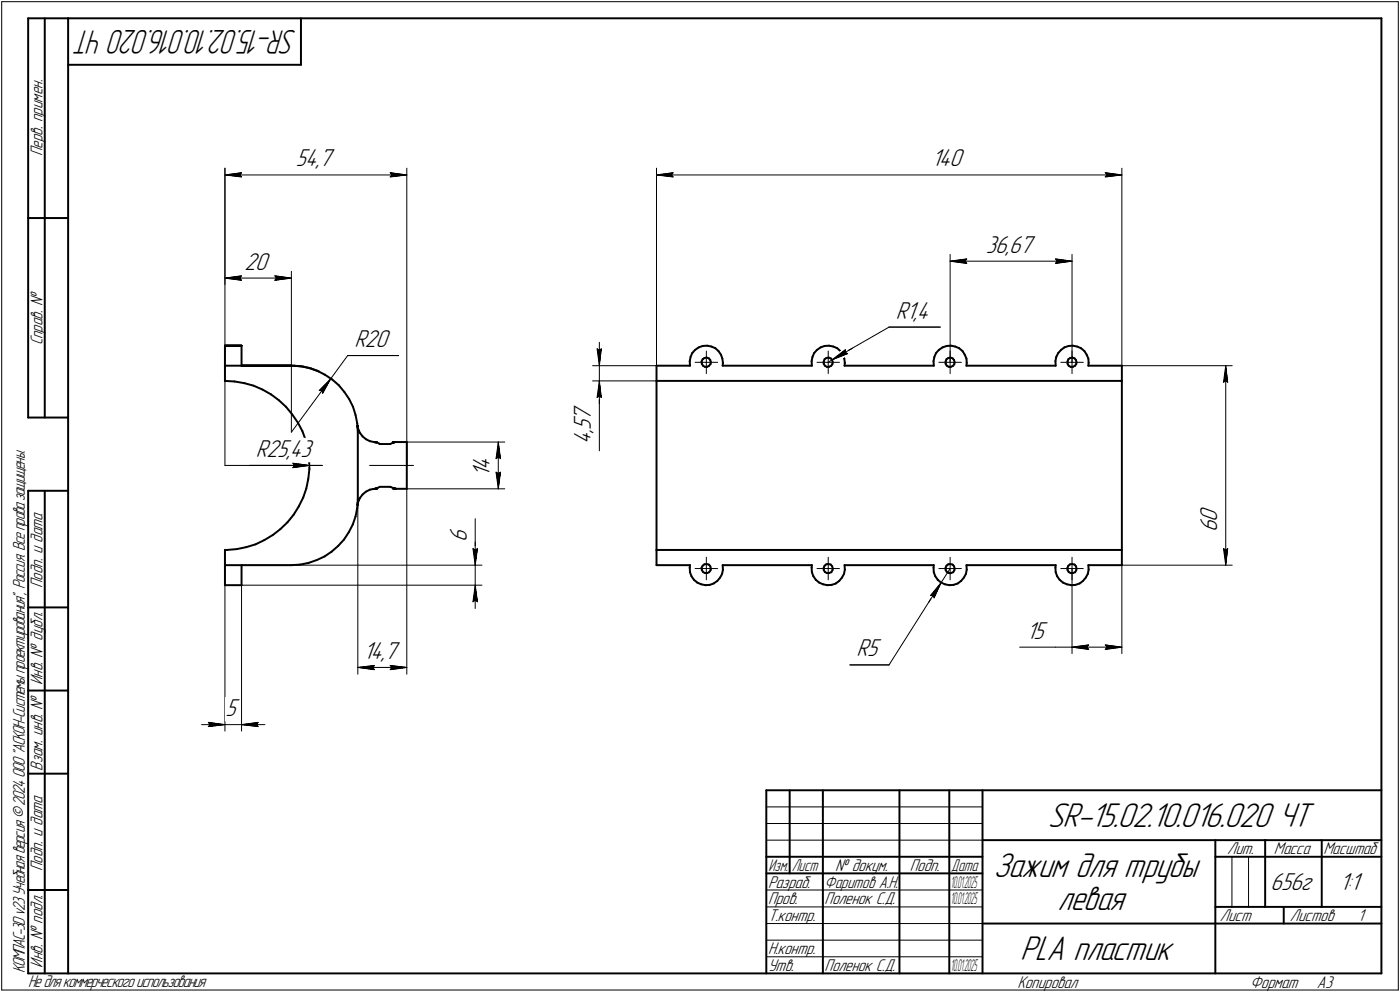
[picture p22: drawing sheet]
<svg xmlns="http://www.w3.org/2000/svg" width="421mm" height="298mm" viewBox="0 0 421 298" stroke-linecap="round" stroke-linejoin="round" font-family="sans-serif">
<defs><g id="words">
<g font-size="10.9">
<text x="315.1" y="248.5">SR-15.02.10.016.020 ЧТ</text>
<text x="298.8" y="263.5">Зажим для трубы</text>
<text x="318" y="273.5">левая</text>
<text x="306.8" y="288.5">PLA пластик</text>
</g>
<text font-size="10.8" x="89.3" y="9" transform="rotate(-180 89.3 9)">SR-15.02.10.016.020 ЧТ</text>
<g font-size="7.8">
<text x="89" y="50">54,7</text>
<text x="280.3" y="50">140</text>
<text x="296.5" y="75.9">36,67</text>
<text x="73.6" y="81">20</text>
<text x="269.4" y="95.7">R1,4</text>
<text x="106.6" y="104.3">R20</text>
<text x="177.7" y="130.3" transform="rotate(-90 177.7 130.3)">,</text>
<text x="177.7" y="129.2" transform="rotate(-90 177.7 129.2)">5</text>
<text x="177.7" y="126.4" transform="rotate(-90 177.7 126.4)">7</text>
<text x="77" y="137.3">R25,43</text>
<text x="177.7" y="133.4" transform="rotate(-90 177.7 133.4)">4</text>
<text x="147.3" y="143.4" transform="rotate(-90 147.3 143.4)">1</text>
<text x="147.3" y="141.3" transform="rotate(-90 147.3 141.3)">4</text>
<text x="366.1" y="159.9" transform="rotate(-90 366.1 159.9)">6</text>
<text x="366.1" y="156.8" transform="rotate(-90 366.1 156.8)">0</text>
<text x="140.4" y="162.9" transform="rotate(-90 140.4 162.9)">6</text>
<text x="308.7" y="191.9">15</text>
<text x="257.6" y="197.3">R5</text>
<text x="109.3" y="198.1">14,7</text>
<text x="67.8" y="215.2">5</text>
<text x="382.1" y="267.5">656г</text>
<text x="402.9" y="267.5">1:1</text>
</g>
<g font-size="5.4">
<text x="12.8" y="46.9" transform="rotate(-90 12.8 46.9)">Перв. примен.</text>
<text x="12.8" y="103.8" transform="rotate(-90 12.8 103.8)">Справ. !</text>
<text x="12.8" y="176.7" transform="rotate(-90 12.8 176.7)">Подп. и дата</text>
<text x="12.8" y="205.8" transform="rotate(-90 12.8 205.8)">Инв. ! дубл.</text>
<text x="12.8" y="231.6" transform="rotate(-90 12.8 231.6)">Взам. инв. !</text>
<text x="369.1" y="256.8">Лит.</text>
<text x="383.1" y="256.8">Масса</text>
<text x="398" y="256.8">Масштаб</text>
<text x="12.8" y="261.7" transform="rotate(-90 12.8 261.7)">Подп. и дата</text>
<text x="251.2" y="261.8">! докум.</text>
<text x="273.6" y="261.8">Подп.</text>
<text x="231" y="266.8">Разраб.</text>
<text x="248" y="266.8">Фаритов А.Н.</text>
<text x="231" y="271.8">Пров.</text>
<text x="248" y="271.8">Поленок С.Д.</text>
<text x="231" y="276.8">Т.контр.</text>
<text x="366.9" y="276.8">Лист</text>
<text x="387.9" y="276.8">Листов</text>
<text x="408.4" y="276.8">1</text>
<text x="231" y="286.8">Н.контр.</text>
<text x="7.5" y="292.5" transform="rotate(-90 7.5 292.5)">КОМПАС-3Dv23Учебнаяверсия©2024ООО&quot;АСКОН-Системыпроектирования&quot;, Россия. Всеправазащищены.</text>
<text x="12.8" y="290.8" transform="rotate(-90 12.8 290.8)">Инв. ! подл.</text>
<text x="231" y="291.8">Утв.</text>
<text x="248" y="291.8">Поленок С.Д.</text>
<text x="8.5" y="296.7">Недлякоммерческогоиспользования</text>
<text x="306" y="296.8">Копировал</text>
<text x="376" y="296.8">Формат</text>
<text x="396" y="296.8">A3</text>
</g>
<g font-size="5.3">
<text x="231.1" y="261.8">Изм.</text>
<text x="238.1" y="261.8">Лист</text>
<text x="286.1" y="261.8">Дата</text>
</g>
<g font-size="5.1">
<text x="286" y="266.8">1</text>
<text x="286.7" y="266.8">0.01.2025</text>
<text x="286" y="271.8">1</text>
<text x="286.7" y="271.8">0.01.2025</text>
<text x="286" y="291.8">1</text>
<text x="286.7" y="291.8">0.01.2025</text>
</g>
</g></defs>
<g fill="none" stroke="#000" stroke-width=".59">
<path d="M8.5 5.5v120zM8.5 5.5h12zM13.5 5.5v120zM20.5 5.5v287zM20.5 5.5h395zM20.5 19.5h70zM90.5 5.5v14zM415.5 5.5v287zM8.5 65.5h12zM67.6 103.9h5zM67.6 114.5l2.9 .1zM67.6 109.9h20z"/>
<path d="M67.6 103.9v6zM67.6 109.9v4.6zM70.5 114.6l3 .5zM72.6 109.9h15zM72.6 103.9v6zM73.5 115.1l2.8 .8zM76.3 115.9l2.7 1.2zM79 117.1l2.5 1.4zM81.5 118.5l2.4 1.8zM87.6 109.9h.2zM87.6 109.9h.9zM87.8 109.9l2.6 .2z"/>
<path d="M88.5 109.9l2.6 .3zM90.4 110.1l2.6 .5zM91.1 110.2l2.5 .5zM93 110.6l2.4 .8zM93.6 110.7l2.4 1zM95.4 111.4l2.3 1.2zM97.7 112.6l2.2 1.4zM99.9 114l2 1.7zM101.9 115.7l1.6 2.1zM103.5 117.8l1.5 2.1zM105 119.9l1.2 2.4zM197.4 109.9h10.1z"/>
<path d="M197.4 114.5h140zM197.4 109.9v4.6zM197.4 114.5v50.8zM207.4 108.5l.1 1.4zM207.7 107.3l-.3 1.2zM208.2 106.1l-.5 1.2zM209 105.2l-.8 .9zM209 105.2l1.1-.8zM210.1 104.4l1.2-.4zM211 108.6l.1 .7zM211.1 109.3l.3 .6zM211.3 107.9l.5-.3z"/>
<path d="M211.3 107.9l-.3 .7zM211.3 104l1.4-.1zM211.4 109.9l.6 .3zM211.8 107.6l.7-.2zM212 110.2h.7zM212.5 107.4l.7 .3zM212.7 110.2l.6-.3zM212.7 103.9l1.3 .2zM213.2 107.7l.4 .5zM213.6 108.2l.2 .7zM213.7 109.4l-.4 .5zM213.8 108.9l-.1 .5z"/>
<path d="M214 104.1l1.1 .5zM215.1 104.6l1 .9zM216.1 105.5l.7 1.1zM216.8 106.6l.5 1.2zM217.3 107.8l.1 1.3zM217.3 109.9h26.9zM217.4 109.1l-.1 .8zM244.1 108.5l.1 1.4zM244.3 107.3l-.2 1.2zM244.9 106.1l-.6 1.2zM245.7 105.2l-.8 .9zM245.7 105.2l1.1-.8z"/>
<path d="M246.8 104.4l1.2-.4zM247.7 108.6v.7zM247.7 109.3l.4 .6zM248 104l1.3-.1zM248 107.9l.5-.3zM248 107.9l-.3 .7zM248.1 109.9l.6 .3zM248.5 107.6l.7-.2zM248.7 110.2h.6zM249.2 107.4l.7 .3zM249.3 103.9l1.3 .2zM249.3 110.2l.7-.3z"/>
<path d="M249.9 107.7l.4 .5zM250.3 108.2l.1 .7zM250.4 109.4l-.4 .5zM250.4 108.9v.5zM250.6 104.1l1.2 .5zM251.8 104.6l.9 .9zM252.7 105.5l.8 1.1zM253.5 106.6l.4 1.2zM253.9 107.8l.2 1.3zM254 109.9h26.8zM254.1 109.1l-.1 .8zM280.8 108.5v1.4z"/>
<path d="M281 107.3l-.2 1.2zM281.5 106.1l-.5 1.2zM282.4 105.2l-.9 .9zM282.4 105.2l1.1-.8zM283.5 104.4l1.2-.4zM284.4 108.6v.7zM284.4 109.3l.3 .6zM284.6 107.9l.6-.3zM284.6 107.9l-.2 .7zM284.7 109.9l.6 .3zM284.7 104l1.3-.1zM285.2 107.6l.6-.2z"/>
<path d="M285.3 110.2h.7zM285.8 107.4l.7 .3zM286 110.2l.7-.3zM286 103.9l1.3 .2zM286.5 107.7l.4 .5zM286.9 108.2l.2 .7zM287 109.4l-.3 .5zM287.1 108.9l-.1 .5zM287.3 104.1l1.2 .5zM288.5 104.6l1 .9zM289.5 105.5l.7 1.1zM290.2 106.6l.5 1.2z"/>
<path d="M290.7 109.9h26.8zM290.7 107.8v1.3zM290.7 109.1v.8zM317.4 108.5l.1 1.4zM317.7 107.3l-.3 1.2zM318.3 106.1l-.6 1.2zM319.1 105.2l-.8 .9zM319.1 105.2l1-.8zM320.1 104.4l1.3-.4zM321.1 108.6v.7zM321.1 109.3l.3 .6zM321.3 107.9l.5-.3z"/>
<path d="M321.3 107.9l-.2 .7zM321.4 109.9l.6 .3zM321.4 104l1.3-.1zM321.8 107.6l.7-.2zM322 110.2h.7zM322.5 107.4l.7 .3zM322.7 110.2l.6-.3zM322.7 103.9l1.2 .2zM323.2 107.7l.4 .5zM323.6 108.2l.2 .7zM323.7 109.4l-.4 .5zM323.8 108.9l-.1 .5z"/>
<path d="M323.9 104.1l1.2 .5zM325.1 104.6l1 .9zM326.1 105.5l.7 1.1zM326.8 106.6l.5 1.2zM327.3 107.8l.1 1.3zM327.3 109.9h10.1zM327.4 109.1l-.1 .8zM337.4 114.5v50.8zM337.4 109.9v4.6zM8.5 125.5h12zM83.9 120.3l2.1 2zM86 122.3l1.9 2.2z"/>
<path d="M87.9 124.5l1.7 2.5zM89.6 127l1.3 2.5zM90.9 129.5l1 2.8zM91.9 132.3l.7 2.8zM92.6 135.1l.4 3zM93 138.1v2.9zM106.2 122.3l.7 2.4zM106.9 124.7l.5 2.6zM107.4 127.3l.2 2.6zM107.5 128h.1M107.5 127.9h.1M107.5 128.1h.1"/>
<path d="M107.5 127.9v.2zM107.5 128.1l.1 .2zM107.6 128.1h.1M107.6 128.2h.1M107.6 128.3h.1M107.6 128.4h.1M107.6 128.4v.2zM107.6 128.6l.1 .2zM107.6 128.7h.1M107.6 128.6h.1M107.6 128.5h.1M107.6 128.3v.2z"/>
<path d="M107.6 129.9v20zM107.7 128.8l.2 .5zM107.9 129.3l.4 .8zM108.3 130.1l.8 1zM109.1 131.1l1 .9zM110.1 132l1.2 .6zM111.3 132.6l1.2 .2zM112.5 132.8h.1M112.6 132.8h.1M112.6 132.8l.2 .1zM112.7 132.8h.1M112.8 132.8h.1"/>
<path d="M112.9 132.8h.1M112.8 132.9h.1zM112.9 132.9h.1M113 132.8h.1M113 132.9h.1M113 132.8h.2zM113.1 132.9h.1M113.2 132.9h.1M113.2 132.8h.1M113.3 132.9h.1M113.4 132.9h.1M113.3 132.9l.8 .4z"/>
<path d="M114.1 133.3h.1M114.2 133.4h3.1zM117.3 133.4l1-.4zM118.2 132.9h.1M118.1 132.9h.2zM118.3 132.9h.1M118.4 132.9h.1M118.3 133h.1M118.4 132.8h.1M118.5 132.9h.1M118.6 132.9h.1M118.5 132.8h.1"/>
<path d="M118.6 132.8h.1M118.7 132.8h.1M118.8 132.8h.1M118.9 132.8h.1M119 132.8h3.3zM122.3 132.8v14.1zM8.5 147.5v145zM8.5 147.5h12zM13.5 147.5v145zM84.3 159l2.1-2zM88.3 154.7l-1.9 2.3zM89.8 152.2l-1.5 2.5z"/>
<path d="M91.2 149.5l-1.4 2.7zM92.1 146.8l-.9 2.7zM92.7 143.9l-.6 2.9zM93 141l-.3 2.9zM104.9 159.9l-1.4 2.2zM106.1 157.6l-1.2 2.3zM106.9 155.2l-.8 2.4zM107.4 152.7l-.5 2.5zM107.5 151.8h.1M107.5 151.7h.1M107.5 151.6h.1M107.6 150l-.2 2.7z"/>
<path d="M107.6 149.9v.1zM107.6 151h.1M107.6 151.1h.1M107.6 151.2h.1M107.6 151.6h.1M107.6 151.5h.1M107.6 151.4h.1M107.6 151.1v.2zM107.7 150.9l-.1 .2zM107.9 150.5l-.2 .4zM108.3 149.6l-.4 .9zM109.1 148.6l-.8 1z"/>
<path d="M109.1 148.6l1-.9zM110.1 147.7l1.2-.5zM111.3 147.2l.8-.2zM112.1 147l.5-.1zM112.7 146.9h.1M112.8 146.9h.1M112.9 146.9h.1M112.9 146.9h.1zM113 146.8h.1M113.1 146.9h.1M113.1 146.8h.1M113.2 146.8h.1"/>
<path d="M113.4 146.7h.1M113.3 146.7h.1M113.3 146.8h.1M113.5 146.7h.1M113.4 146.7l.8-.4zM113.4 146.8h.1M113.5 146.8h.1M114.2 146.3h3.2zM117.4 146.3l1 .4zM118.3 146.8h.1M118.2 146.8h.1M118.2 146.7h.2z"/>
<path d="M118.4 146.8h.1M118.5 146.8h.1M118.5 146.9h.1M118.6 146.8h.1M118.6 146.9h.1M118.7 146.8h.1M118.7 146.9h.1M118.8 146.8h.1M118.8 146.9h.1M118.9 146.8h.1M118.9 146.9h.1M119 146.8h.1"/>
<path d="M119 146.9h.1M119 146.9h3.3zM67.6 165.3h.6zM67.6 175.9h5zM67.6 165.3v4.5zM67.6 169.8h20zM67.6 169.8v6.1zM68.2 165.3l3-.3zM71.2 165l2.9-.6zM72.6 169.8v6.1zM74.1 164.4l2.8-.8zM76.9 163.6l2.6-1.3z"/>
<path d="M79.5 162.3l2.5-1.5zM82 160.8l2.3-1.8zM87.6 169.8l2.7-.1zM90.3 169.7l2.5-.5zM92.8 169.2l2.4-.9zM95.2 168.3l2.4-1.1zM97.6 167.2l2.1-1.4zM99.7 165.8l2-1.7zM103.5 162.1l-1.8 2zM197.4 165.3h140zM197.4 165.3v4.5zM197.4 169.8h10.1z"/>
<path d="M207.4 170.6l.1 1.4zM207.5 172l.4 1.1zM207.5 169.8l-.1 .8zM207.9 173.1l.8 1.1zM208.7 174.2l1 .9zM209.7 175.1l1.2 .5zM210.9 175.6l1.3 .3zM211 170.6l.1 .7zM211.1 171.3l.3 .6zM211.3 170l.5-.4zM211.3 170l-.3 .6zM211.4 171.9l.6 .3z"/>
<path d="M211.8 169.6l.7-.1zM212 172.2h.7zM212.2 175.9l1.2-.1zM212.5 169.5l.7 .2zM212.7 172.2l.6-.2zM213.2 169.7l.4 .5zM213.4 175.8l1.2-.5zM213.6 170.2l.2 .7zM213.7 171.4l-.4 .6zM213.8 170.9l-.1 .5zM214.6 175.3l1.1-.7zM216.6 173.6l-.9 1z"/>
<path d="M217.2 172.5l-.6 1.1zM217.3 169.8h26.9zM217.3 169.8l.1 1.4zM217.4 171.2l-.2 1.3zM244.1 170.6l.1 1.4zM244.2 172l.4 1.1zM244.2 169.8l-.1 .8zM244.6 173.1l.8 1.1zM245.4 174.2l1 .9zM246.4 175.1l1.2 .5zM247.6 175.6l1.2 .3zM247.7 170.6v.7z"/>
<path d="M247.7 171.3l.4 .6zM248 170l.5-.4zM248 170l-.3 .6zM248.1 171.9l.6 .3zM248.5 169.6l.7-.1zM248.7 172.2h.6zM248.8 175.9l1.3-.1zM249.2 169.5l.7 .2zM249.3 172.2l.7-.2zM249.9 169.7l.4 .5zM250.1 175.8l1.3-.5zM250.3 170.2l.1 .7z"/>
<path d="M250.4 171.4l-.4 .6zM250.4 170.9v.5zM251.4 175.3l1-.7zM253.2 173.6l-.8 1zM253.8 172.5l-.6 1.1zM254 169.8h26.8zM254 169.8l.1 1.4zM254.1 171.2l-.3 1.3zM280.8 170.6v1.4zM280.8 172l.5 1.1zM280.8 169.8v.8zM281.3 173.1l.7 1.1z"/>
<path d="M282 174.2l1 .9zM283 175.1l1.2 .5zM284.2 175.6l1.3 .3zM284.4 170.6v.7zM284.4 171.3l.3 .6zM284.6 170l.6-.4zM284.6 170l-.2 .6zM284.7 171.9l.6 .3zM285.2 169.6l.6-.1zM285.3 172.2h.7zM285.5 175.9l1.3-.1zM285.8 169.5l.7 .2z"/>
<path d="M286 172.2l.7-.2zM286.5 169.7l.4 .5zM286.8 175.8l1.2-.5zM286.9 170.2l.2 .7zM287 171.4l-.3 .6zM287.1 170.9l-.1 .5zM288 175.3l1.1-.7zM289.9 173.6l-.8 1zM290.5 172.5l-.6 1.1zM290.7 169.8h26.8zM290.7 169.8v1.4zM290.7 171.2l-.2 1.3z"/>
<path d="M317.4 170.6l.1 1.4zM317.5 172l.4 1.1zM317.5 169.8l-.1 .8zM317.9 173.1l.8 1.1zM318.7 174.2l1 .9zM319.7 175.1l1.2 .5zM320.9 175.6l1.3 .3zM321.1 170.6v.7zM321.1 171.3l.3 .6zM321.3 170l.5-.4zM321.3 170l-.2 .6zM321.4 171.9l.6 .3z"/>
<path d="M321.8 169.6l.7-.1zM322 172.2h.7zM322.2 175.9l1.2-.1zM322.5 169.5l.7 .2zM322.7 172.2l.6-.2zM323.2 169.7l.4 .5zM323.4 175.8l1.3-.5zM323.6 170.2l.2 .7zM323.7 171.4l-.4 .6zM323.8 170.9l-.1 .5zM324.7 175.3l1-.7zM326.6 173.6l-.9 1z"/>
<path d="M327.2 172.5l-.6 1.1zM327.3 169.8l.1 1.4zM327.3 169.8h10.1zM327.4 171.2l-.2 1.3zM337.4 165.3v4.5zM8.5 182.5h12zM8.5 207.5h12zM8.5 232.5h12zM230.5 237.5h185zM230.5 237.5v55zM237.5 237.5v25zM247.5 237.5v55z"/>
<path d="M270.5 237.5v55zM285.5 237.5v55zM295.5 237.5v55zM230.5 257.5h65zM295.5 252.5h120zM365.5 252.5v40zM365.5 257.5h15zM380.5 252.5v20zM380.5 257.5h35zM397.5 252.5v20zM8.5 267.5h12zM230.5 262.5h65z"/>
<path d="M295.5 277.5h70zM365.5 277.5h50zM365.5 272.5h50zM386.1 272.5v5zM8.5 292.5h12zM20.5 292.5h395z"/>
</g>
<g fill="none" stroke="#000" stroke-width=".3">
<path d="M.5 .5v297zM.5 .5h420zM420.5 .5v297zM67.6 50.5v89.4zM67.6 50.5v35zM67.6 52.6l5-.7zM67.6 52.6l5 .6zM67.6 52.6h54.7zM72.1 52.6l.5 .6zM72.6 51.9l-.5 .7zM117.3 53.2l5-.6zM117.3 51.9l.6 .7z"/>
<path d="M117.3 51.9l5 .7zM117.9 52.6l-.6 .6zM122.3 50.5v89.4zM197.4 50.5v59.4zM197.4 52.6l5-.7zM197.4 52.6l5 .6zM197.4 52.6h140zM201.9 52.6l.5 .6zM202.4 51.9l-.5 .7zM332.4 53.2l5-.6zM332.4 51.9l.5 .7zM332.4 51.9l5 .7z"/>
<path d="M332.9 52.6l-.5 .6zM337.4 50.5v59.4zM285.7 76.5v32.4zM285.7 78.5l5-.7zM285.7 78.5l5 .7zM285.7 78.5h36.7zM290.2 78.5l.5 .7zM290.7 77.8l-.5 .7zM317.4 79.2l5-.7zM317.4 77.8l.5 .7zM317.4 77.8l5 .7zM317.9 78.5l-.5 .7z"/>
<path d="M322.4 76.5v32.4zM67.6 83.6l5-.7zM67.6 83.6l5 .6zM67.6 83.6h20zM72.1 83.6l.5 .6zM72.6 82.9l-.5 .7zM82.6 84.2l5-.6zM82.6 82.9l.5 .7zM82.6 82.9l5 .7zM83.1 83.6l-.5 .6zM87.6 81.5v48.4zM267.4 98.3h15.4z"/>
<path d="M96 117.3h.9zM96.9 117.3l.1 .9zM99.5 113.8l-2.5 4.4zM99.5 113.8l-3.5 3.5zM99.5 113.8l-11.9 16.1zM104.6 106.8l-5.1 7zM104.6 106.8h15.3zM178.2 114.5h19.2zM178.2 109.9h19.2zM179.6 119.5l.7-.5zM179.6 104.8l.7 .5zM179.6 104.8l.7 5.1z"/>
<path d="M180.3 114.5v5zM180.3 119.5v16zM180.3 114.5l-.7 5zM180.3 119l.5 .5zM180.3 114.5l.5 5zM180.3 114.5v6.9zM180.3 105.3l.5-.5zM180.3 102.9v7zM180.3 109.9v4.6zM180.8 104.8l-.5 5.1zM209 108.9h3.4zM212.4 108.9h3.4z"/>
<path d="M212.4 108.9v3.4zM212.4 105.5v3.4zM245.7 108.9h3.4zM249.1 108.9h3.4zM249.1 108.9v3.4zM249.1 105.5v3.4zM249.1 108.9l1.2-.8zM250.3 108.1l17.1-9.8zM250.3 108.1l4.6-1.8zM250.3 108.1l4-3zM250.3 108.1l6.1-3.5zM254.2 105.9l.7 .4z"/>
<path d="M254.3 105.1l-.1 .8zM282.4 108.9h3.3zM285.7 108.9h3.4zM285.7 108.9v3.4zM285.7 105.5v3.4zM319 108.9h3.4zM322.4 108.9h3.4zM322.4 108.9v3.4zM322.4 105.5v3.4zM337.4 109.9h33.2zM368 114.9l.6-.5zM368.6 109.9l.6 5z"/>
<path d="M368.6 114.4l.6 .5zM368.6 109.9l-.6 5zM368.6 109.9v59.9zM67.6 139.9h25.4zM75 139.9h21.9zM88.1 139.2l.5 .7zM88.1 139.2l4.9 .7zM88.6 139.9l-.5 .6zM111.2 139.9h13.2zM122.3 132.8h29.5zM149.2 137.8l.7-.5zM149.9 132.8l.6 5z"/>
<path d="M149.9 137.3l.6 .5zM149.9 132.8l-.7 5zM149.9 132.8v14.1zM88.1 140.5l4.9-.6zM107.6 149.9v52.7zM122.3 146.9h29.5zM122.3 146.9v55.7zM142.9 155.9v8.9zM149.2 141.9l.7 5zM149.2 141.9l.7 .4zM149.9 142.3l.6-.4zM150.5 141.9l-.6 5z"/>
<path d="M67.6 175.9v43.8zM72.6 175.9h72.3zM72.6 169.8h72.3zM72.6 175.9v43.8zM142.2 164.8l.7 .6zM142.2 164.8l.7 5zM142.9 164.8v5zM142.9 175.9l-.7 4.9zM142.9 175.9l.7 4.9zM142.9 175.9v7zM142.9 165.4l.7-.6zM142.9 162.9v6.9z"/>
<path d="M142.9 169.8v6.1zM143.6 164.8l-.7 5zM209 170.9h3.4zM212.4 170.9h3.4zM212.4 170.9v3.3zM212.4 167.5v3.4zM245.7 170.9h3.4zM249.1 170.9h3.4zM249.1 170.9v3.3zM249.1 167.5v3.4zM279.8 179l.9-.1zM280.7 178.9l.2 .8z"/>
<path d="M282.4 170.9h3.3zM283 175.1l-15.6 24.7zM283 175.1l-3.2 3.9zM283 175.1l-2.1 4.6zM283 175.1l-3.7 5.9zM285.7 170.9h3.4zM285.7 170.9v3.3zM285.7 167.5v3.4zM285.7 170.9l-2.7 4.2zM319 170.9h3.4zM322.4 170.9h3.4zM322.4 170.9v3.3z"/>
<path d="M322.4 167.5v3.4zM322.4 170.9v25.5zM337.4 169.8h33.2zM337.4 169.8v26.6zM368 164.8l.6 5zM368 164.8l.6 .6zM368.6 165.4l.6-.6zM369.2 164.8l-.6 5zM112.6 200l-.5 .6zM117.3 200l.6 .6zM117.3 200l5 .6zM142.2 180.8l.7-.5z"/>
<path d="M142.9 180.3l.7 .5zM255.6 199.8h11.8zM306.7 194.5h10.7zM317.4 194.5h5zM322.4 194.5l5-.7zM322.4 194.5l5 .7zM322.4 194.5h15zM326.9 194.5l.5 .7zM327.4 193.8l-.5 .7zM332.4 195.2l5-.7zM332.4 193.8l.5 .7zM332.4 193.8l5 .7z"/>
<path d="M332.9 194.5l-.5 .7zM60.6 217.8h7zM62.7 217.1l4.9 .7zM62.7 217.1l.5 .7zM62.7 218.4l4.9-.6zM63.2 217.8l-.5 .6zM67.6 217.8h5zM72.6 217.8l5 .6zM72.6 217.8l5-.7zM72.6 217.8h7.1zM77.1 217.8l.5 .6zM77.6 217.1l-.5 .7z"/>
<path d="M107.6 200.6l5-.6zM107.6 200.6l5 .7zM107.6 200.6h14.7zM112.1 200.6l.5 .7zM117.3 201.3l5-.7zM117.9 200.6l-.6 .7zM230.5 247.5h65zM230.5 252.5h65zM230.5 242.5h65zM370.5 257.5v15zM375.5 257.5v15zM230.5 267.5h65z"/>
<path d="M230.5 272.5h65zM230.5 277.5h65zM.5 297.5h420zM230.5 282.5h65zM230.5 287.5h65z"/>
</g>
<g fill="#fff" stroke="#fff" stroke-width=".3">
<path d="M89 44.4h12zM89 44.5h12zM89 44.6h12zM89 44.7h12zM89 44.8h12zM89 44.9h12zM89 45h12zM89 45h12zM89 45.1h12zM89 45.2h12zM89 45.3h12zM89 45.4h12zM89 45.5h12zM89 45.6h12zM89 45.6h12zM89 45.7h12zM89 45.8h12zM89 45.9h12zM89 46h12zM89 46.1h12zM89 46.1h12zM89 46.2h12zM89 46.3h12zM89 46.4h12zM89 46.5h12zM89 46.6h12zM89 46.7h12zM89 46.7h12zM89 46.8h12zM89 46.9h12zM89 47h12zM89 47.1h12zM89 47.2h12zM89 47.2h12zM89 47.3h12zM89 47.4h12zM89 47.5h12zM89 47.6h12zM89 47.7h12zM89 47.8h12zM89 47.8h12zM89 47.9h12zM89 48h12zM89 48.1h12zM89 48.2h12zM89 48.3h12zM89 48.3h12zM89 48.4h12zM89 48.5h12zM89 48.6h12zM89 48.7h12zM89 48.8h12zM89 48.9h12zM89 48.9h12zM89 49h12zM89 49.1h12zM89 49.2h12zM89 49.3h12zM89 49.4h12zM89 49.4h12zM89 49.5h12zM89 49.6h12zM89 49.7h12zM89 49.8h12zM89 49.9h12zM89 50h12zM89 50h12zM89 50.1h12zM89 50.2h12zM89 50.3h12zM89 50.4h12zM89 50.5h12zM89 50.5h12zM89 50.6h12zM89 50.7h12zM89 50.8h12zM89 50.9h12zM89 51h12zM89 51.1h12zM89 51.1h12zM89 51.2h12zM89 51.3h12zM89 51.4h12zM89 51.5h12z"/>
<path d="M116.8 51.4h.7zM116.8 51.5h1.3zM116.8 51.6h1.9zM116.8 51.6h2.6zM116.8 51.7h3.2zM116.8 51.8h3.8zM116.8 51.9h4zM116.8 52h4.2zM116.8 52.1h4.4zM116.8 52.2h4.6zM116.8 52.2h4.8zM116.8 52.3h5zM116.8 52.4h5.2zM116.8 52.5h5.4zM116.8 52.6h5.5zM116.8 52.7h5.4zM116.8 52.7h5.1zM116.8 52.8h5zM116.8 52.9h4.7zM116.8 53h4.4zM116.8 53.1h4.3zM116.8 53.2h4zM116.8 53.3h3.8zM116.8 53.3h3.2zM116.8 53.4h2.6zM116.8 53.5h1.9zM116.8 53.6h1.3zM116.8 53.7h.7z"/>
<path d="M72.6 51.4h.6zM72 51.5h1.2zM71.3 51.6h1.9zM70.7 51.6h2.5zM70.1 51.7h3.1zM69.4 51.8h3.8zM69.3 51.9h3.9zM69.1 52h4.1zM68.8 52.1h4.4zM68.7 52.2h4.5zM68.5 52.2h4.7zM68.2 52.3h5zM68.1 52.4h5.1zM67.9 52.5h5.3zM67.6 52.6h5.6zM67.9 52.7h5.3zM68.2 52.7h5zM68.3 52.8h4.9zM68.6 52.9h4.6zM68.8 53h4.4zM69 53.1h4.2zM69.3 53.2h3.9zM69.4 53.3h3.8zM70.1 53.3h3.1zM70.7 53.4h2.5zM71.3 53.5h1.9zM72 53.6h1.2zM72.6 53.7h.6z"/>
<path d="M134.8 157.9h7.1zM134.8 158h7.1zM134.8 158.1h7.1zM134.8 158.2h7.1zM134.8 158.2h7.1zM134.8 158.3h7.1zM134.8 158.4h7.1zM134.8 158.5h7.1zM134.8 158.6h7.1zM134.8 158.7h7.1zM134.8 158.7h7.1zM134.8 158.8h7.1zM134.8 158.9h7.1zM134.8 159h7.1zM134.8 159.1h7.1zM134.8 159.2h7.1zM134.8 159.3h7.1zM134.8 159.3h7.1zM134.8 159.4h7.1zM134.8 159.5h7.1zM134.8 159.6h7.1zM134.8 159.7h7.1zM134.8 159.8h7.1zM134.8 159.9h7.1zM134.8 159.9h7.1zM134.8 160h7.1zM134.8 160.1h7.1zM134.8 160.2h7.1zM134.8 160.3h7.1zM134.8 160.4h7.1zM134.8 160.4h7.1zM134.8 160.5h7.1zM134.8 160.6h7.1zM134.8 160.7h7.1zM134.8 160.8h7.1zM134.8 160.9h7.1zM134.8 161h7.1zM134.8 161h7.1zM134.8 161.1h7.1zM134.8 161.2h7.1zM134.8 161.3h7.1zM134.8 161.4h7.1zM134.8 161.5h7.1zM134.8 161.5h7.1zM134.8 161.6h7.1zM134.8 161.7h7.1zM134.8 161.8h7.1zM134.8 161.9h7.1zM134.8 162h7.1zM134.8 162.1h7.1zM134.8 162.1h7.1zM134.8 162.2h7.1zM134.8 162.3h7.1zM134.8 162.4h7.1zM134.8 162.5h7.1zM134.8 162.6h7.1zM134.8 162.6h7.1zM134.8 162.7h7.1zM134.8 162.8h7.1z"/>
<path d="M142.8 176.1h.3zM142.8 176.2h.3zM142.7 176.3h.5zM142.7 176.4h.5zM142.7 176.4h.5zM142.7 176.5h.6zM142.7 176.6h.6zM142.6 176.7h.7zM142.6 176.8h.7zM142.5 176.9h.9zM142.5 177h.9zM142.4 177h1zM142.4 177.1h1.1zM142.4 177.2h1.1zM142.3 177.3h1.3zM142.3 177.4h1.3zM142.2 177.5h1.5zM142.2 177.5h1.5zM142.2 177.6h1.5zM142.2 177.7h1.6zM142.2 177.8h1.6zM142.2 177.9h1.6zM142.2 178h1.6zM142.2 178.1h1.6zM142.2 178.1h1.6zM142.2 178.2h1.6zM142.2 178.3h1.6zM142.1 178.4h1.7zM142.1 178.5h1.7zM142.1 178.6h1.7zM142.1 178.6h1.7zM142.1 178.7h1.7zM142.1 178.8h1.7zM142.1 178.9h1.8zM142.1 179h1.8zM142.1 179.1h1.8zM142 179.2h1.9zM142 179.2h1.9zM142 179.3h1.9zM142 179.4h1.9zM142 179.5h1.9zM142 179.6h2zM142 179.7h2zM142 179.7h2zM142 179.8h2zM141.9 179.9h2.1zM141.9 180h2.1zM141.9 180.1h2.1zM141.9 180.2h2.2zM141.9 180.3h2.2zM141.9 180.3h2.2zM141.9 180.4h2.2zM141.9 180.5h2.2zM141.9 180.6h2.2zM141.8 180.7h2.3zM141.8 180.8h2.4zM141.8 180.8h2.4zM141.8 180.9h2.4zM141.8 181h2.4zM141.8 181.1h2.4zM141.8 181.2h2.4zM141.8 181.3h2.4z"/>
<path d="M141.7 164.3h2.5zM141.8 164.4h2.4zM141.8 164.5h2.4zM141.8 164.6h2.4zM141.8 164.7h2.4zM141.8 164.8h2.4zM141.8 164.8h2.4zM141.8 164.9h2.4zM141.8 165h2.3zM141.9 165.1h2.2zM141.9 165.2h2.2zM141.9 165.3h2.2zM141.9 165.4h2.2zM141.9 165.4h2.2zM141.9 165.5h2.2zM141.9 165.6h2.1zM141.9 165.7h2.1zM141.9 165.8h2.1zM142 165.9h2zM142 165.9h2zM142 166h2zM142 166.1h2zM142 166.2h1.9zM142 166.3h1.9zM142 166.4h1.9zM142 166.5h1.9zM142 166.5h1.9zM142.1 166.6h1.8zM142.1 166.7h1.8zM142.1 166.8h1.8zM142.1 166.9h1.7zM142.1 167h1.7zM142.1 167h1.7zM142.1 167.1h1.7zM142.1 167.2h1.7zM142.1 167.3h1.7zM142.2 167.4h1.6zM142.2 167.5h1.6zM142.2 167.6h1.6zM142.2 167.6h1.6zM142.2 167.7h1.6zM142.2 167.8h1.6zM142.2 167.9h1.6zM142.2 168h1.6zM142.2 168.1h1.5zM142.2 168.1h1.5zM142.2 168.2h1.5zM142.3 168.3h1.3zM142.3 168.4h1.3zM142.4 168.5h1.1zM142.4 168.6h1.1zM142.4 168.7h1zM142.5 168.7h.9zM142.5 168.8h.9zM142.6 168.9h.7zM142.6 169h.7zM142.7 169.1h.6zM142.7 169.2h.6zM142.7 169.2h.5zM142.7 169.3h.5zM142.7 169.4h.5zM142.8 169.5h.3zM142.8 169.6h.3z"/>
<path d="M67.8 209.6h4.7zM67.8 209.7h4.7zM67.8 209.8h4.7zM67.8 209.9h4.7zM67.8 210h4.7zM67.8 210.1h4.7zM67.8 210.1h4.7zM67.8 210.2h4.7zM67.8 210.3h4.7zM67.8 210.4h4.7zM67.8 210.5h4.7zM67.8 210.6h4.7zM67.8 210.7h4.7zM67.8 210.7h4.7zM67.8 210.8h4.7zM67.8 210.9h4.7zM67.8 211h4.7zM67.8 211.1h4.7zM67.8 211.2h4.7zM67.8 211.2h4.7zM67.8 211.3h4.7zM67.8 211.4h4.7zM67.8 211.5h4.7zM67.8 211.6h4.7zM67.8 211.7h4.7zM67.8 211.8h4.7zM67.8 211.8h4.7zM67.8 211.9h4.7zM67.8 212h4.7zM67.8 212.1h4.7zM67.8 212.2h4.7zM67.8 212.3h4.7zM67.8 212.3h4.7zM67.8 212.4h4.7zM67.8 212.5h4.7zM67.8 212.6h4.7zM67.8 212.7h4.7zM67.8 212.8h4.7zM67.8 212.9h4.7zM67.8 212.9h4.7zM67.8 213h4.7zM67.8 213.1h4.7zM67.8 213.2h4.7zM67.8 213.3h4.7zM67.8 213.4h4.7zM67.8 213.4h4.7zM67.8 213.5h4.7zM67.8 213.6h4.7zM67.8 213.7h4.7zM67.8 213.8h4.7zM67.8 213.9h4.7zM67.8 214h4.7zM67.8 214h4.7zM67.8 214.1h4.7zM67.8 214.2h4.7zM67.8 214.3h4.7zM67.8 214.4h4.7zM67.8 214.5h4.7zM67.8 214.5h4.7zM67.8 214.6h4.7zM67.8 214.7h4.7zM67.8 214.8h4.7zM67.8 214.9h4.7zM67.8 215h4.7zM67.8 215.1h4.7zM67.8 215.1h4.7zM67.8 215.2h4.7zM67.8 215.3h4.7zM67.8 215.4h4.7zM67.8 215.5h4.7zM67.8 215.6h4.7zM67.8 215.6h4.7zM67.8 215.7h4.7zM67.8 215.8h4.7zM67.8 215.9h4.7zM67.8 216h4.7zM67.8 216.1h4.7zM67.8 216.2h4.7zM67.8 216.2h4.7zM67.8 216.3h4.7zM67.8 216.4h4.7zM67.8 216.5h4.7zM67.8 216.6h4.7zM67.8 216.7h4.7z"/>
<path d="M62.1 216.6h.7zM62.1 216.7h1.3zM62.1 216.7h1.9zM62.1 216.8h2.6zM62.1 216.9h3.2zM62.1 217h3.8zM62.1 217.1h4zM62.1 217.2h4.2zM62.1 217.3h4.4zM62.1 217.3h4.6zM62.1 217.4h4.8zM62.1 217.5h5zM62.1 217.6h5.2zM62.1 217.7h5.4zM62.1 217.8h5.5zM62.1 217.8h5.4zM62.1 217.9h5.1zM62.1 218h5zM62.1 218.1h4.7zM62.1 218.2h4.4zM62.1 218.3h4.3zM62.1 218.4h4zM62.1 218.4h3.8zM62.1 218.5h3.2zM62.1 218.6h2.6zM62.1 218.7h1.9zM62.1 218.8h1.3zM62.1 218.9h.7z"/>
<path d="M77.6 216.6h.5zM77 216.7h1.1zM76.3 216.7h1.8zM75.7 216.8h2.4zM75.1 216.9h3zM74.4 217h3.7zM74.3 217.1h3.8zM74.1 217.2h4zM73.8 217.3h4.3zM73.7 217.3h4.4zM73.5 217.4h4.6zM73.2 217.5h4.9zM73.1 217.6h5zM72.9 217.7h5.2zM72.6 217.8h5.5zM72.9 217.8h5.2zM73.2 217.9h4.9zM73.3 218h4.8zM73.6 218.1h4.5zM73.8 218.2h4.3zM74 218.3h4.1zM74.3 218.4h3.8zM74.4 218.4h3.7zM75.1 218.5h3zM75.7 218.6h2.4zM76.3 218.7h1.8zM77 218.8h1.1zM77.6 218.9h.5z"/>
<path d="M87.5 138.7h.7zM87.5 138.8h1.3zM87.5 138.9h1.9zM87.5 138.9h2.6zM87.5 139h3.2zM87.5 139.1h3.8zM87.5 139.2h4zM87.5 139.3h4.2zM87.5 139.4h4.4zM87.5 139.4h4.6zM87.5 139.5h4.8zM87.5 139.6h5zM87.5 139.7h5.2zM87.5 139.8h5.4zM87.5 139.9h5.5zM87.5 140h5.4zM87.5 140h5.2zM87.5 140.1h5zM87.5 140.2h4.8zM87.5 140.3h4.6zM87.5 140.4h4.4zM87.5 140.5h4.2zM87.5 140.5h4zM87.5 140.6h3.8zM87.5 140.7h3.1zM87.5 140.8h2.3zM87.5 140.9h1.6zM87.5 141h.8z"/>
<path d="M77 131.7h17.9zM77 131.8h17.9zM77 131.9h17.9zM77 132h17.9zM77 132.1h17.9zM77 132.2h17.9zM77 132.2h17.9zM77 132.3h17.9zM77 132.4h17.9zM77 132.5h17.9zM77 132.6h17.9zM77 132.7h17.9zM77 132.8h17.9zM77 132.8h17.9zM77 132.9h17.9zM77 133h17.9zM77 133.1h17.9zM77 133.2h17.9zM77 133.3h17.9zM77 133.3h17.9zM77 133.4h17.9zM77 133.5h17.9zM77 133.6h17.9zM77 133.7h17.9zM77 133.8h17.9zM77 133.9h17.9zM77 133.9h17.9zM77 134h17.9zM77 134.1h17.9zM77 134.2h17.9zM77 134.3h17.9zM77 134.4h17.9zM77 134.5h17.9zM77 134.5h17.9zM77 134.6h17.9zM77 134.7h17.9zM77 134.8h17.9zM77 134.9h17.9zM77 135h17.9zM77 135h17.9zM77 135.1h17.9zM77 135.2h17.9zM77 135.3h17.9zM77 135.4h17.9zM77 135.5h17.9zM77 135.6h17.9zM77 135.6h17.9zM77 135.7h17.9zM77 135.8h17.9zM77 135.9h17.9zM77 136h17.9zM77 136.1h17.9zM77 136.1h17.9zM77 136.2h17.9zM77 136.3h17.9zM77 136.4h17.9zM77 136.5h17.9zM77 136.6h17.9zM77 136.7h17.9zM77 136.7h17.9zM77 136.8h17.9zM77 136.9h17.9zM77 137h17.9zM77 137.1h17.9zM77 137.2h17.9zM77 137.2h17.9zM77 137.3h17.9zM77 137.4h17.9zM77 137.5h17.9zM77 137.6h17.9zM77 137.7h17.9zM77 137.8h17.9zM77 137.8h17.9zM77 137.9h17.9zM77 138h17.9zM77 138.1h17.9zM77 138.2h17.9zM77 138.3h17.9zM77 138.3h17.9zM77 138.4h17.9zM77 138.5h17.9zM77 138.6h17.9zM77 138.7h17.9zM77 138.8h17.9z"/>
<path d="M99.2 114h.3zM99.1 114h.4zM99 114.1h.5zM98.8 114.2h.6zM98.6 114.3h.8zM98.5 114.4h.9zM98.4 114.5h1zM98.2 114.6h1.1zM98 114.6h1.3zM97.9 114.7h1.4zM97.9 114.8h1.4zM97.8 114.9h1.5zM97.7 115h1.5zM97.6 115.1h1.6zM97.5 115.1h1.7zM97.5 115.2h1.7zM97.4 115.3h1.7zM97.3 115.4h1.8zM97.2 115.5h1.9zM97.1 115.6h2zM97 115.7h2.1zM96.9 115.7h2.2zM96.9 115.8h2.1zM96.8 115.9h2.2zM96.7 116h2.2zM96.6 116.1h2.3zM96.5 116.2h2.3zM96.4 116.2h2.3zM96.4 116.3h2.3zM96.3 116.4h2.3zM96.2 116.5h2.4zM96.1 116.6h2.5zM96 116.7h2.6zM95.9 116.8h2.6zM95.8 116.8h2.6zM95.8 116.9h2.6zM95.7 117h2.6zM95.6 117.1h2.7zM95.5 117.2h2.7zM95.4 117.3h2.7zM95.3 117.3h2.8zM95.2 117.4h2.8zM95.4 117.5h2.6zM95.5 117.6h2.5zM95.6 117.7h2.4zM95.8 117.8h2.1zM95.8 117.9h2zM95.9 117.9h1.9zM96.1 118h1.6zM96.2 118.1h1.5zM96.3 118.2h1.3zM96.4 118.3h1.2zM96.5 118.4h1zM96.7 118.4h.8zM96.8 118.5h.7zM96.9 118.6h.5zM97 118.7h.4zM97.1 118.8h.2z"/>
<path d="M106.6 98.7h11.3zM106.6 98.8h11.3zM106.6 98.9h11.3zM106.6 99h11.3zM106.6 99.1h11.3zM106.6 99.1h11.3zM106.6 99.2h11.3zM106.6 99.3h11.3zM106.6 99.4h11.3zM106.6 99.5h11.3zM106.6 99.6h11.3zM106.6 99.7h11.3zM106.6 99.7h11.3zM106.6 99.8h11.3zM106.6 99.9h11.3zM106.6 100h11.3zM106.6 100.1h11.3zM106.6 100.2h11.3zM106.6 100.2h11.3zM106.6 100.3h11.3zM106.6 100.4h11.3zM106.6 100.5h11.3zM106.6 100.6h11.3zM106.6 100.7h11.3zM106.6 100.8h11.3zM106.6 100.8h11.3zM106.6 100.9h11.3zM106.6 101h11.3zM106.6 101.1h11.3zM106.6 101.2h11.3zM106.6 101.3h11.3zM106.6 101.3h11.3zM106.6 101.4h11.3zM106.6 101.5h11.3zM106.6 101.6h11.3zM106.6 101.7h11.3zM106.6 101.8h11.3zM106.6 101.9h11.3zM106.6 101.9h11.3zM106.6 102h11.3zM106.6 102.1h11.3zM106.6 102.2h11.3zM106.6 102.3h11.3zM106.6 102.4h11.3zM106.6 102.4h11.3zM106.6 102.5h11.3zM106.6 102.6h11.3zM106.6 102.7h11.3zM106.6 102.8h11.3zM106.6 102.9h11.3zM106.6 103h11.3zM106.6 103h11.3zM106.6 103.1h11.3zM106.6 103.2h11.3zM106.6 103.3h11.3zM106.6 103.4h11.3zM106.6 103.5h11.3zM106.6 103.5h11.3zM106.6 103.6h11.3zM106.6 103.7h11.3zM106.6 103.8h11.3zM106.6 103.9h11.3zM106.6 104h11.3zM106.6 104.1h11.3zM106.6 104.1h11.3zM106.6 104.2h11.3zM106.6 104.3h11.3zM106.6 104.4h11.3zM106.6 104.5h11.3zM106.6 104.6h11.3zM106.6 104.6h11.3zM106.6 104.7h11.3zM106.6 104.8h11.3zM106.6 104.9h11.3zM106.6 105h11.3zM106.6 105.1h11.3zM106.6 105.2h11.3zM106.6 105.2h11.3zM106.6 105.3h11.3zM106.6 105.4h11.3zM106.6 105.5h11.3zM106.6 105.6h11.3zM106.6 105.7h11.3zM106.6 105.7h11.3z"/>
<path d="M73.6 75.4h8.1zM73.6 75.5h8.1zM73.6 75.6h8.1zM73.6 75.7h8.1zM73.6 75.8h8.1zM73.6 75.9h8.1zM73.6 75.9h8.1zM73.6 76h8.1zM73.6 76.1h8.1zM73.6 76.2h8.1zM73.6 76.3h8.1zM73.6 76.4h8.1zM73.6 76.5h8.1zM73.6 76.5h8.1zM73.6 76.6h8.1zM73.6 76.7h8.1zM73.6 76.8h8.1zM73.6 76.9h8.1zM73.6 77h8.1zM73.6 77h8.1zM73.6 77.1h8.1zM73.6 77.2h8.1zM73.6 77.3h8.1zM73.6 77.4h8.1zM73.6 77.5h8.1zM73.6 77.6h8.1zM73.6 77.6h8.1zM73.6 77.7h8.1zM73.6 77.8h8.1zM73.6 77.9h8.1zM73.6 78h8.1zM73.6 78.1h8.1zM73.6 78.1h8.1zM73.6 78.2h8.1zM73.6 78.3h8.1zM73.6 78.4h8.1zM73.6 78.5h8.1zM73.6 78.6h8.1zM73.6 78.7h8.1zM73.6 78.7h8.1zM73.6 78.8h8.1zM73.6 78.9h8.1zM73.6 79h8.1zM73.6 79.1h8.1zM73.6 79.2h8.1zM73.6 79.2h8.1zM73.6 79.3h8.1zM73.6 79.4h8.1zM73.6 79.5h8.1zM73.6 79.6h8.1zM73.6 79.7h8.1zM73.6 79.8h8.1zM73.6 79.8h8.1zM73.6 79.9h8.1zM73.6 80h8.1zM73.6 80.1h8.1zM73.6 80.2h8.1zM73.6 80.3h8.1zM73.6 80.3h8.1zM73.6 80.4h8.1zM73.6 80.5h8.1zM73.6 80.6h8.1zM73.6 80.7h8.1zM73.6 80.8h8.1zM73.6 80.9h8.1zM73.6 80.9h8.1zM73.6 81h8.1zM73.6 81.1h8.1zM73.6 81.2h8.1zM73.6 81.3h8.1zM73.6 81.4h8.1zM73.6 81.4h8.1zM73.6 81.5h8.1zM73.6 81.6h8.1zM73.6 81.7h8.1zM73.6 81.8h8.1zM73.6 81.9h8.1zM73.6 82h8.1zM73.6 82h8.1zM73.6 82.1h8.1zM73.6 82.2h8.1zM73.6 82.3h8.1zM73.6 82.4h8.1zM73.6 82.5h8.1z"/>
<path d="M72.6 82.4h.6zM72 82.5h1.2zM71.3 82.5h1.9zM70.7 82.6h2.5zM70.1 82.7h3.1zM69.4 82.8h3.8zM69.3 82.9h3.9zM69.1 83h4.1zM68.8 83.1h4.4zM68.7 83.1h4.5zM68.5 83.2h4.7zM68.2 83.3h5zM68.1 83.4h5.1zM67.9 83.5h5.3zM67.6 83.6h5.6zM67.9 83.7h5.3zM68.1 83.7h5.1zM68.2 83.8h5zM68.5 83.9h4.7zM68.7 84h4.5zM68.8 84.1h4.4zM69.1 84.2h4.1zM69.3 84.2h3.9zM69.4 84.3h3.8zM70.2 84.4h3zM71 84.5h2.2zM71.7 84.6h1.5zM72.5 84.7h.7z"/>
<path d="M82.1 82.4h.7zM82.1 82.5h1.3zM82.1 82.5h1.9zM82.1 82.6h2.6zM82.1 82.7h3.2zM82.1 82.8h3.8zM82.1 82.9h4zM82.1 83h4.2zM82.1 83.1h4.3zM82.1 83.1h4.6zM82.1 83.2h4.8zM82.1 83.3h4.9zM82.1 83.4h5.2zM82.1 83.5h5.4zM82.1 83.6h5.5zM82.1 83.7h5.4zM82.1 83.7h5.2zM82.1 83.8h4.9zM82.1 83.9h4.8zM82.1 84h4.6zM82.1 84.1h4.3zM82.1 84.2h4.2zM82.1 84.2h4zM82.1 84.3h3.8zM82.1 84.4h3.1zM82.1 84.5h2.3zM82.1 84.6h1.6zM82.1 84.7h.8z"/>
<path d="M141.7 136.3h7.1zM141.7 136.4h7.1zM141.7 136.5h7.1zM141.7 136.6h7.1zM141.7 136.7h7.1zM141.7 136.7h7.1zM141.7 136.8h7.1zM141.7 136.9h7.1zM141.7 137h7.1zM141.7 137.1h7.1zM141.7 137.2h7.1zM141.7 137.2h7.1zM141.7 137.3h7.1zM141.7 137.4h7.1zM141.7 137.5h7.1zM141.7 137.6h7.1zM141.7 137.7h7.1zM141.7 137.8h7.1zM141.7 137.8h7.1zM141.7 137.9h7.1zM141.7 138h7.1zM141.7 138.1h7.1zM141.7 138.2h7.1zM141.7 138.3h7.1zM141.7 138.3h7.1zM141.7 138.4h7.1zM141.7 138.5h7.1zM141.7 138.6h7.1zM141.7 138.7h7.1zM141.7 138.8h7.1zM141.7 138.9h7.1zM141.7 138.9h7.1zM141.7 139h7.1zM141.7 139.1h7.1zM141.7 139.2h7.1zM141.7 139.3h7.1zM141.7 139.4h7.1zM141.7 139.4h7.1zM141.7 139.5h7.1zM141.7 139.6h7.1zM141.7 139.7h7.1zM141.7 139.8h7.1zM141.7 139.9h7.1zM141.7 140h7.1zM141.7 140h7.1zM141.7 140.1h7.1zM141.7 140.2h7.1zM141.7 140.3h7.1zM141.7 140.4h7.1zM141.7 140.5h7.1zM141.7 140.5h7.1zM141.7 140.6h7.1zM141.7 140.7h7.1zM141.7 140.8h7.1zM141.7 140.9h7.1zM141.7 141h7.1zM141.7 141.1h7.1zM141.7 141.1h7.1zM141.7 141.2h7.1zM141.7 141.3h7.1zM141.7 141.4h7.1zM141.7 141.5h7.1zM141.7 141.6h7.1zM141.7 141.6h7.1zM141.7 141.7h7.1zM141.7 141.8h7.1zM141.7 141.9h7.1zM141.7 142h7.1zM141.7 142.1h7.1zM141.7 142.2h7.1zM141.7 142.2h7.1zM141.7 142.3h7.1zM141.7 142.4h7.1zM141.7 142.5h7.1zM141.7 142.6h7.1zM141.7 142.7h7.1zM141.7 142.7h7.1zM141.7 142.8h7.1zM141.7 142.9h7.1zM141.7 143h7.1zM141.7 143.1h7.1zM141.7 143.2h7.1zM141.7 143.3h7.1zM141.7 143.3h7.1z"/>
<path d="M149.8 133.1h.2zM149.8 133.2h.2zM149.7 133.3h.3zM149.7 133.3h.4zM149.6 133.4h.5zM149.6 133.5h.6zM149.6 133.6h.6zM149.5 133.7h.7zM149.5 133.8h.8zM149.4 133.9h.9zM149.4 133.9h.9zM149.4 134h1zM149.4 134.1h1zM149.4 134.2h1.1zM149.3 134.3h1.2zM149.3 134.4h1.2zM149.2 134.5h1.3zM149.2 134.5h1.3zM149.1 134.6h1.4zM149.1 134.7h1.5zM149.1 134.8h1.5zM149.1 134.9h1.5zM149.1 135h1.5zM149.1 135h1.5zM149.1 135.1h1.5zM149.1 135.2h1.5zM149 135.3h1.7zM149 135.4h1.7zM149 135.5h1.7zM149 135.6h1.7zM149 135.6h1.7zM149 135.7h1.7zM149 135.8h1.7zM148.9 135.9h1.9zM148.9 136h1.9zM148.9 136.1h1.9zM148.9 136.1h1.9zM148.9 136.2h1.9zM148.9 136.3h1.9zM148.9 136.4h1.9zM148.8 136.5h2zM148.8 136.6h2.1zM148.8 136.7h2.1zM148.8 136.7h2.1zM148.8 136.8h2.1zM148.8 136.9h2.1zM148.8 137h2.1zM148.8 137.1h2.1zM148.8 137.2h2.2zM148.8 137.2h2.2zM148.8 137.3h2.2zM148.8 137.4h2.2zM148.8 137.5h2.2zM148.8 137.6h2.2zM148.8 137.7h2.2zM148.7 137.8h2.3zM148.7 137.8h2.3zM148.7 137.9h2.3zM148.7 138h2.3zM148.7 138.1h2.3zM148.7 138.2h2.3zM148.7 138.3h2.3z"/>
<path d="M148.6 141.4h2.4zM148.7 141.5h2.3zM148.7 141.6h2.3zM148.7 141.6h2.3zM148.7 141.7h2.3zM148.7 141.8h2.3zM148.7 141.9h2.3zM148.7 142h2.3zM148.8 142.1h2.2zM148.8 142.2h2.2zM148.8 142.2h2.2zM148.8 142.3h2.2zM148.8 142.4h2.2zM148.8 142.5h2.2zM148.8 142.6h2.2zM148.8 142.7h2.1zM148.8 142.7h2.1zM148.8 142.8h2.1zM148.8 142.9h2.1zM148.8 143h2.1zM148.8 143.1h2.1zM148.8 143.2h2.1zM148.9 143.3h1.9zM148.9 143.3h1.9zM148.9 143.4h1.9zM148.9 143.5h1.9zM148.9 143.6h1.9zM148.9 143.7h1.9zM148.9 143.8h1.9zM149 143.8h1.7zM149 143.9h1.7zM149 144h1.7zM149 144.1h1.7zM149 144.2h1.7zM149 144.3h1.7zM149 144.4h1.7zM149.1 144.4h1.5zM149.1 144.5h1.5zM149.1 144.6h1.5zM149.1 144.7h1.5zM149.1 144.8h1.5zM149.1 144.9h1.5zM149.1 144.9h1.5zM149.1 145h1.4zM149.2 145.1h1.3zM149.2 145.2h1.3zM149.3 145.3h1.2zM149.3 145.4h1.2zM149.4 145.5h1.1zM149.4 145.5h1zM149.4 145.6h1zM149.4 145.7h1zM149.4 145.8h.9zM149.5 145.9h.8zM149.5 146h.7zM149.5 146h.7zM149.6 146.1h.6zM149.6 146.2h.5zM149.7 146.3h.4zM149.7 146.4h.4zM149.7 146.5h.3zM149.8 146.6h.2zM149.8 146.6h.2z"/>
<path d="M109.3 192.4h11.3zM109.3 192.5h11.3zM109.3 192.6h11.3zM109.3 192.7h11.3zM109.3 192.8h11.3zM109.3 192.9h11.3zM109.3 193h11.3zM109.3 193h11.3zM109.3 193.1h11.3zM109.3 193.2h11.3zM109.3 193.3h11.3zM109.3 193.4h11.3zM109.3 193.5h11.3zM109.3 193.5h11.3zM109.3 193.6h11.3zM109.3 193.7h11.3zM109.3 193.8h11.3zM109.3 193.9h11.3zM109.3 194h11.3zM109.3 194.1h11.3zM109.3 194.1h11.3zM109.3 194.2h11.3zM109.3 194.3h11.3zM109.3 194.4h11.3zM109.3 194.5h11.3zM109.3 194.6h11.3zM109.3 194.6h11.3zM109.3 194.7h11.3zM109.3 194.8h11.3zM109.3 194.9h11.3zM109.3 195h11.3zM109.3 195.1h11.3zM109.3 195.2h11.3zM109.3 195.2h11.3zM109.3 195.3h11.3zM109.3 195.4h11.3zM109.3 195.5h11.3zM109.3 195.6h11.3zM109.3 195.7h11.3zM109.3 195.7h11.3zM109.3 195.8h11.3zM109.3 195.9h11.3zM109.3 196h11.3zM109.3 196.1h11.3zM109.3 196.2h11.3zM109.3 196.3h11.3zM109.3 196.3h11.3zM109.3 196.4h11.3zM109.3 196.5h11.3zM109.3 196.6h11.3zM109.3 196.7h11.3zM109.3 196.8h11.3zM109.3 196.8h11.3zM109.3 196.9h11.3zM109.3 197h11.3zM109.3 197.1h11.3zM109.3 197.2h11.3zM109.3 197.3h11.3zM109.3 197.4h11.3zM109.3 197.4h11.3zM109.3 197.5h11.3zM109.3 197.6h11.3zM109.3 197.7h11.3zM109.3 197.8h11.3zM109.3 197.9h11.3zM109.3 198h11.3zM109.3 198h11.3zM109.3 198.1h11.3zM109.3 198.2h11.3zM109.3 198.3h11.3zM109.3 198.4h11.3zM109.3 198.5h11.3zM109.3 198.5h11.3zM109.3 198.6h11.3zM109.3 198.7h11.3zM109.3 198.8h11.3zM109.3 198.9h11.3zM109.3 199h11.3zM109.3 199.1h11.3zM109.3 199.1h11.3zM109.3 199.2h11.3zM109.3 199.3h11.3zM109.3 199.4h11.3zM109.3 199.5h11.3zM109.3 199.6h11.3z"/>
<path d="M112.5 199.5h.6zM111.9 199.6h1.2zM111.3 199.6h1.8zM110.7 199.7h2.4zM110.1 199.8h3zM109.4 199.9h3.7zM109.2 200h3.9zM109 200.1h4.1zM108.8 200.2h4.3zM108.5 200.2h4.6zM108.3 200.3h4.8zM108.1 200.4h5zM107.9 200.5h5.2zM107.6 200.6h5.5zM107.9 200.7h5.2zM108 200.7h5.1zM108.2 200.8h4.9zM108.5 200.9h4.6zM108.6 201h4.5zM108.8 201.1h4.3zM109.1 201.2h4zM109.2 201.3h3.9zM109.4 201.3h3.7zM110.1 201.4h3zM110.7 201.5h2.4zM111.3 201.6h1.8zM111.9 201.7h1.2zM112.5 201.8h.6z"/>
<path d="M116.8 199.5h.7zM116.8 199.6h1.3zM116.8 199.6h1.9zM116.8 199.7h2.6zM116.8 199.8h3.2zM116.8 199.9h3.8zM116.8 200h4zM116.8 200.1h4.3zM116.8 200.2h4.4zM116.8 200.2h4.7zM116.8 200.3h5zM116.8 200.4h5.1zM116.8 200.5h5.4zM116.8 200.6h5.5zM116.8 200.7h5.4zM116.8 200.7h5.2zM116.8 200.8h5zM116.8 200.9h4.8zM116.8 201h4.6zM116.8 201.1h4.4zM116.8 201.2h4.2zM116.8 201.3h4zM116.8 201.3h3.8zM116.8 201.4h3.2zM116.8 201.5h2.6zM116.8 201.6h1.9zM116.8 201.7h1.3zM116.8 201.8h.7z"/>
<path d="M280.2 44.4h10.4zM280.2 44.5h10.4zM280.2 44.6h10.4zM280.2 44.7h10.4zM280.2 44.8h10.4zM280.2 44.9h10.4zM280.2 45h10.4zM280.2 45h10.4zM280.2 45.1h10.4zM280.2 45.2h10.4zM280.2 45.3h10.4zM280.2 45.4h10.4zM280.2 45.5h10.4zM280.2 45.6h10.4zM280.2 45.6h10.4zM280.2 45.7h10.4zM280.2 45.8h10.4zM280.2 45.9h10.4zM280.2 46h10.4zM280.2 46.1h10.4zM280.2 46.1h10.4zM280.2 46.2h10.4zM280.2 46.3h10.4zM280.2 46.4h10.4zM280.2 46.5h10.4zM280.2 46.6h10.4zM280.2 46.7h10.4zM280.2 46.7h10.4zM280.2 46.8h10.4zM280.2 46.9h10.4zM280.2 47h10.4zM280.2 47.1h10.4zM280.2 47.2h10.4zM280.2 47.2h10.4zM280.2 47.3h10.4zM280.2 47.4h10.4zM280.2 47.5h10.4zM280.2 47.6h10.4zM280.2 47.7h10.4zM280.2 47.8h10.4zM280.2 47.8h10.4zM280.2 47.9h10.4zM280.2 48h10.4zM280.2 48.1h10.4zM280.2 48.2h10.4zM280.2 48.3h10.4zM280.2 48.3h10.4zM280.2 48.4h10.4zM280.2 48.5h10.4zM280.2 48.6h10.4zM280.2 48.7h10.4zM280.2 48.8h10.4zM280.2 48.9h10.4zM280.2 48.9h10.4zM280.2 49h10.4zM280.2 49.1h10.4zM280.2 49.2h10.4zM280.2 49.3h10.4zM280.2 49.4h10.4zM280.2 49.4h10.4zM280.2 49.5h10.4zM280.2 49.6h10.4zM280.2 49.7h10.4zM280.2 49.8h10.4zM280.2 49.9h10.4zM280.2 50h10.4zM280.2 50h10.4zM280.2 50.1h10.4zM280.2 50.2h10.4zM280.2 50.3h10.4zM280.2 50.4h10.4zM280.2 50.5h10.4zM280.2 50.5h10.4zM280.2 50.6h10.4zM280.2 50.7h10.4zM280.2 50.8h10.4zM280.2 50.9h10.4zM280.2 51h10.4zM280.2 51.1h10.4zM280.2 51.1h10.4zM280.2 51.2h10.4zM280.2 51.3h10.4zM280.2 51.4h10.4zM280.2 51.5h10.4z"/>
<path d="M202.3 51.4h.6zM201.7 51.5h1.2zM201.1 51.6h1.8zM200.5 51.6h2.4zM199.9 51.7h3zM199.2 51.8h3.7zM199.1 51.9h3.8zM198.9 52h4zM198.6 52.1h4.3zM198.5 52.2h4.4zM198.3 52.2h4.6zM198 52.3h4.9zM197.9 52.4h5zM197.7 52.5h5.2zM197.4 52.6h5.5zM197.7 52.7h5.2zM198 52.7h4.9zM198.1 52.8h4.8zM198.4 52.9h4.5zM198.6 53h4.3zM198.8 53.1h4.1zM199.1 53.2h3.8zM199.2 53.3h3.7zM199.9 53.3h3zM200.5 53.4h2.4zM201.1 53.5h1.8zM201.7 53.6h1.2zM202.3 53.7h.6z"/>
<path d="M331.9 51.4h.7zM331.9 51.5h1.3zM331.9 51.6h1.9zM331.9 51.6h2.5zM331.9 51.7h3.1zM331.9 51.8h3.7zM331.9 51.9h4zM331.9 52h4.1zM331.9 52.1h4.3zM331.9 52.2h4.6zM331.9 52.2h4.7zM331.9 52.3h4.9zM331.9 52.4h5.2zM331.9 52.5h5.3zM331.9 52.6h5.5zM331.9 52.7h5.3zM331.9 52.7h5.1zM331.9 52.8h4.9zM331.9 52.9h4.6zM331.9 53h4.4zM331.9 53.1h4.2zM331.9 53.2h4zM331.9 53.3h3.7zM331.9 53.3h3.1zM331.9 53.4h2.5zM331.9 53.5h1.9zM331.9 53.6h1.3zM331.9 53.7h.7z"/>
<path d="M360.4 151.8h7.2zM360.4 151.9h7.2zM360.4 152h7.2zM360.4 152.1h7.2zM360.4 152.1h7.2zM360.4 152.2h7.2zM360.4 152.3h7.2zM360.4 152.4h7.2zM360.4 152.5h7.2zM360.4 152.6h7.2zM360.4 152.7h7.2zM360.4 152.7h7.2zM360.4 152.8h7.2zM360.4 152.9h7.2zM360.4 153h7.2zM360.4 153.1h7.2zM360.4 153.2h7.2zM360.4 153.2h7.2zM360.4 153.3h7.2zM360.4 153.4h7.2zM360.4 153.5h7.2zM360.4 153.6h7.2zM360.4 153.7h7.2zM360.4 153.8h7.2zM360.4 153.8h7.2zM360.4 153.9h7.2zM360.4 154h7.2zM360.4 154.1h7.2zM360.4 154.2h7.2zM360.4 154.3h7.2zM360.4 154.3h7.2zM360.4 154.4h7.2zM360.4 154.5h7.2zM360.4 154.6h7.2zM360.4 154.7h7.2zM360.4 154.8h7.2zM360.4 154.9h7.2zM360.4 154.9h7.2zM360.4 155h7.2zM360.4 155.1h7.2zM360.4 155.2h7.2zM360.4 155.3h7.2zM360.4 155.4h7.2zM360.4 155.4h7.2zM360.4 155.5h7.2zM360.4 155.6h7.2zM360.4 155.7h7.2zM360.4 155.8h7.2zM360.4 155.9h7.2zM360.4 156h7.2zM360.4 156h7.2zM360.4 156.1h7.2zM360.4 156.2h7.2zM360.4 156.3h7.2zM360.4 156.4h7.2zM360.4 156.5h7.2zM360.4 156.5h7.2zM360.4 156.6h7.2zM360.4 156.7h7.2zM360.4 156.8h7.2zM360.4 156.9h7.2zM360.4 157h7.2zM360.4 157.1h7.2zM360.4 157.1h7.2zM360.4 157.2h7.2zM360.4 157.3h7.2zM360.4 157.4h7.2zM360.4 157.5h7.2zM360.4 157.6h7.2zM360.4 157.6h7.2zM360.4 157.7h7.2zM360.4 157.8h7.2zM360.4 157.9h7.2zM360.4 158h7.2zM360.4 158.1h7.2zM360.4 158.2h7.2zM360.4 158.2h7.2zM360.4 158.3h7.2zM360.4 158.4h7.2zM360.4 158.5h7.2zM360.4 158.6h7.2zM360.4 158.7h7.2zM360.4 158.7h7.2zM360.4 158.8h7.2zM360.4 158.9h7.2zM360.4 159h7.2zM360.4 159.1h7.2zM360.4 159.2h7.2zM360.4 159.3h7.2zM360.4 159.3h7.2zM360.4 159.4h7.2zM360.4 159.5h7.2zM360.4 159.6h7.2zM360.4 159.7h7.2zM360.4 159.8h7.2zM360.4 159.9h7.2z"/>
<path d="M368.6 110.2h.2zM368.6 110.2h.2zM368.5 110.3h.3zM368.5 110.4h.4zM368.4 110.5h.5zM368.4 110.6h.6zM368.4 110.7h.6zM368.3 110.7h.7zM368.3 110.8h.8zM368.2 110.9h.9zM368.2 111h.9zM368.1 111.1h1zM368.1 111.2h1zM368.1 111.3h1.1zM368 111.3h1.2zM368 111.4h1.2zM368 111.5h1.3zM368 111.6h1.3zM367.9 111.7h1.4zM367.9 111.8h1.5zM367.9 111.8h1.5zM367.9 111.9h1.5zM367.9 112h1.5zM367.9 112.1h1.5zM367.9 112.2h1.5zM367.9 112.3h1.5zM367.8 112.4h1.7zM367.8 112.4h1.7zM367.8 112.5h1.7zM367.8 112.6h1.7zM367.8 112.7h1.7zM367.8 112.8h1.7zM367.8 112.9h1.7zM367.7 112.9h1.9zM367.7 113h1.9zM367.7 113.1h1.9zM367.7 113.2h1.9zM367.7 113.3h1.9zM367.7 113.4h1.9zM367.7 113.5h1.9zM367.6 113.5h2zM367.6 113.6h2.1zM367.6 113.7h2.1zM367.6 113.8h2.1zM367.6 113.9h2.1zM367.6 114h2.1zM367.6 114h2.1zM367.6 114.1h2.1zM367.5 114.2h2.2zM367.5 114.3h2.2zM367.5 114.4h2.2zM367.5 114.5h2.2zM367.5 114.6h2.2zM367.5 114.6h2.2zM367.5 114.7h2.2zM367.5 114.8h2.3zM367.5 114.9h2.3zM367.5 115h2.3zM367.5 115.1h2.3zM367.5 115.1h2.3zM367.5 115.2h2.3zM367.5 115.3h2.3z"/>
<path d="M367.4 164.3h2.4zM367.5 164.4h2.3zM367.5 164.5h2.3zM367.5 164.6h2.3zM367.5 164.7h2.3zM367.5 164.8h2.3zM367.5 164.8h2.3zM367.5 164.9h2.3zM367.5 165h2.2zM367.5 165.1h2.2zM367.5 165.2h2.2zM367.5 165.3h2.2zM367.5 165.4h2.2zM367.5 165.4h2.2zM367.5 165.5h2.2zM367.6 165.6h2.1zM367.6 165.7h2.1zM367.6 165.8h2.1zM367.6 165.9h2.1zM367.6 165.9h2.1zM367.6 166h2.1zM367.6 166.1h2.1zM367.6 166.2h2zM367.7 166.3h1.9zM367.7 166.4h1.9zM367.7 166.5h1.9zM367.7 166.5h1.9zM367.7 166.6h1.9zM367.7 166.7h1.9zM367.7 166.8h1.9zM367.8 166.9h1.7zM367.8 167h1.7zM367.8 167h1.7zM367.8 167.1h1.7zM367.8 167.2h1.7zM367.8 167.3h1.7zM367.8 167.4h1.7zM367.9 167.5h1.5zM367.9 167.6h1.5zM367.9 167.6h1.5zM367.9 167.7h1.5zM367.9 167.8h1.5zM367.9 167.9h1.5zM367.9 168h1.5zM367.9 168.1h1.4zM368 168.1h1.3zM368 168.2h1.3zM368 168.3h1.2zM368 168.4h1.2zM368.1 168.5h1.1zM368.1 168.6h1zM368.1 168.7h1zM368.2 168.7h.9zM368.2 168.8h.9zM368.3 168.9h.8zM368.3 169h.7zM368.4 169.1h.6zM368.4 169.2h.6zM368.4 169.2h.5zM368.5 169.3h.4zM368.5 169.4h.3zM368.6 169.5h.2zM368.6 169.6h.2z"/>
<path d="M308.7 186.4h6.7zM308.7 186.4h6.7zM308.7 186.5h6.7zM308.7 186.6h6.7zM308.7 186.7h6.7zM308.7 186.8h6.7zM308.7 186.9h6.7zM308.7 186.9h6.7zM308.7 187h6.7zM308.7 187.1h6.7zM308.7 187.2h6.7zM308.7 187.3h6.7zM308.7 187.4h6.7zM308.7 187.5h6.7zM308.7 187.5h6.7zM308.7 187.6h6.7zM308.7 187.7h6.7zM308.7 187.8h6.7zM308.7 187.9h6.7zM308.7 188h6.7zM308.7 188h6.7zM308.7 188.1h6.7zM308.7 188.2h6.7zM308.7 188.3h6.7zM308.7 188.4h6.7zM308.7 188.5h6.7zM308.7 188.6h6.7zM308.7 188.6h6.7zM308.7 188.7h6.7zM308.7 188.8h6.7zM308.7 188.9h6.7zM308.7 189h6.7zM308.7 189.1h6.7zM308.7 189.1h6.7zM308.7 189.2h6.7zM308.7 189.3h6.7zM308.7 189.4h6.7zM308.7 189.5h6.7zM308.7 189.6h6.7zM308.7 189.7h6.7zM308.7 189.7h6.7zM308.7 189.8h6.7zM308.7 189.9h6.7zM308.7 190h6.7zM308.7 190.1h6.7zM308.7 190.2h6.7zM308.7 190.2h6.7zM308.7 190.3h6.7zM308.7 190.4h6.7zM308.7 190.5h6.7zM308.7 190.6h6.7zM308.7 190.7h6.7zM308.7 190.8h6.7zM308.7 190.8h6.7zM308.7 190.9h6.7zM308.7 191h6.7zM308.7 191.1h6.7zM308.7 191.2h6.7zM308.7 191.3h6.7zM308.7 191.3h6.7zM308.7 191.4h6.7zM308.7 191.5h6.7zM308.7 191.6h6.7zM308.7 191.7h6.7zM308.7 191.8h6.7zM308.7 191.9h6.7zM308.7 191.9h6.7zM308.7 192h6.7zM308.7 192.1h6.7zM308.7 192.2h6.7zM308.7 192.3h6.7zM308.7 192.4h6.7zM308.7 192.4h6.7zM308.7 192.5h6.7zM308.7 192.6h6.7zM308.7 192.7h6.7zM308.7 192.8h6.7zM308.7 192.9h6.7zM308.7 193h6.7zM308.7 193h6.7zM308.7 193.1h6.7zM308.7 193.2h6.7zM308.7 193.3h6.7zM308.7 193.4h6.7z"/>
<path d="M331.9 193.3h.7zM331.9 193.4h1.3zM331.9 193.5h1.9zM331.9 193.5h2.5zM331.9 193.6h3.1zM331.9 193.7h3.7zM331.9 193.8h4zM331.9 193.9h4.1zM331.9 194h4.3zM331.9 194.1h4.6zM331.9 194.1h4.7zM331.9 194.2h4.9zM331.9 194.3h5.2zM331.9 194.4h5.3zM331.9 194.5h5.5zM331.9 194.6h5.3zM331.9 194.6h5.2zM331.9 194.7h4.9zM331.9 194.8h4.7zM331.9 194.9h4.6zM331.9 195h4.3zM331.9 195.1h4.1zM331.9 195.2h4zM331.9 195.2h3.7zM331.9 195.3h3zM331.9 195.4h2.3zM331.9 195.5h1.5zM331.9 195.6h.8z"/>
<path d="M327.3 193.3h.6zM326.7 193.4h1.2zM326.1 193.5h1.8zM325.5 193.5h2.4zM324.9 193.6h3zM324.2 193.7h3.7zM324 193.8h3.9zM323.8 193.9h4.1zM323.6 194h4.3zM323.4 194.1h4.5zM323.3 194.1h4.6zM323 194.2h4.9zM322.8 194.3h5.1zM322.7 194.4h5.2zM322.4 194.5h5.5zM322.7 194.6h5.2zM322.8 194.6h5.1zM323 194.7h4.9zM323.3 194.8h4.6zM323.4 194.9h4.5zM323.6 195h4.3zM323.8 195.1h4.1zM324 195.2h3.9zM324.2 195.2h3.7zM325 195.3h2.9zM325.7 195.4h2.2zM326.5 195.5h1.4zM327.2 195.6h.7z"/>
<path d="M296.5 70.4h15.2zM296.5 70.4h15.2zM296.5 70.5h15.2zM296.5 70.6h15.2zM296.5 70.7h15.2zM296.5 70.8h15.2zM296.5 70.9h15.2zM296.5 71h15.2zM296.5 71h15.2zM296.5 71.1h15.2zM296.5 71.2h15.2zM296.5 71.3h15.2zM296.5 71.4h15.2zM296.5 71.5h15.2zM296.5 71.5h15.2zM296.5 71.6h15.2zM296.5 71.7h15.2zM296.5 71.8h15.2zM296.5 71.9h15.2zM296.5 72h15.2zM296.5 72.1h15.2zM296.5 72.1h15.2zM296.5 72.2h15.2zM296.5 72.3h15.2zM296.5 72.4h15.2zM296.5 72.5h15.2zM296.5 72.6h15.2zM296.5 72.6h15.2zM296.5 72.7h15.2zM296.5 72.8h15.2zM296.5 72.9h15.2zM296.5 73h15.2zM296.5 73.1h15.2zM296.5 73.2h15.2zM296.5 73.2h15.2zM296.5 73.3h15.2zM296.5 73.4h15.2zM296.5 73.5h15.2zM296.5 73.6h15.2zM296.5 73.7h15.2zM296.5 73.7h15.2zM296.5 73.8h15.2zM296.5 73.9h15.2zM296.5 74h15.2zM296.5 74.1h15.2zM296.5 74.2h15.2zM296.5 74.3h15.2zM296.5 74.3h15.2zM296.5 74.4h15.2zM296.5 74.5h15.2zM296.5 74.6h15.2zM296.5 74.7h15.2zM296.5 74.8h15.2zM296.5 74.8h15.2zM296.5 74.9h15.2zM296.5 75h15.2zM296.5 75.1h15.2zM296.5 75.2h15.2zM296.5 75.3h15.2zM296.5 75.4h15.2zM296.5 75.4h15.2zM296.5 75.5h15.2zM296.5 75.6h15.2zM296.5 75.7h15.2zM296.5 75.8h15.2zM296.5 75.9h15.2zM296.5 75.9h15.2zM296.5 76h15.2zM296.5 76.1h15.2zM296.5 76.2h15.2zM296.5 76.3h15.2zM296.5 76.4h15.2zM296.5 76.5h15.2zM296.5 76.5h15.2zM296.5 76.6h15.2zM296.5 76.7h15.2zM296.5 76.8h15.2zM296.5 76.9h15.2zM296.5 77h15.2zM296.5 77h15.2zM296.5 77.1h15.2zM296.5 77.2h15.2zM296.5 77.3h15.2zM296.5 77.4h15.2z"/>
<path d="M316.9 77.3h.7zM316.9 77.4h1.3zM316.9 77.5h1.9zM316.9 77.6h2.5zM316.9 77.6h3.1zM316.9 77.7h3.7zM316.9 77.8h4zM316.9 77.9h4.2zM316.9 78h4.3zM316.9 78.1h4.6zM316.9 78.1h4.7zM316.9 78.2h4.9zM316.9 78.3h5.2zM316.9 78.4h5.3zM316.9 78.5h5.5zM316.9 78.6h5.3zM316.9 78.7h5.2zM316.9 78.7h4.9zM316.9 78.8h4.7zM316.9 78.9h4.6zM316.9 79h4.3zM316.9 79.1h4.2zM316.9 79.2h4zM316.9 79.2h3.7zM316.9 79.3h3.1zM316.9 79.4h2.3zM316.9 79.5h1.5zM316.9 79.6h.8z"/>
<path d="M290.7 77.3h.6zM290.1 77.4h1.2zM289.4 77.5h1.9zM288.8 77.6h2.5zM288.2 77.6h3.1zM287.5 77.7h3.8zM287.4 77.8h3.9zM287.2 77.9h4.1zM286.9 78h4.4zM286.8 78.1h4.5zM286.6 78.1h4.7zM286.3 78.2h5zM286.2 78.3h5.1zM286 78.4h5.3zM285.7 78.5h5.6zM286 78.6h5.3zM286.2 78.7h5.1zM286.3 78.7h5zM286.6 78.8h4.7zM286.8 78.9h4.5zM286.9 79h4.4zM287.2 79.1h4.1zM287.4 79.2h3.9zM287.5 79.2h3.8zM288.3 79.3h3zM289.1 79.4h2.2zM289.8 79.5h1.5zM290.6 79.6h.7z"/>
<path d="M282.9 175.3h.1zM282.7 175.3h.3zM282.6 175.4h.4zM282.5 175.5h.5zM282.4 175.6h.6zM282.3 175.7h.7zM282.1 175.8h.9zM282 175.9h1zM281.9 175.9h1.1zM281.8 176h1.1zM281.7 176.1h1.2zM281.5 176.2h1.4zM281.5 176.3h1.4zM281.4 176.4h1.5zM281.3 176.4h1.6zM281.3 176.5h1.5zM281.2 176.6h1.6zM281.1 176.7h1.7zM281.1 176.8h1.7zM281 176.9h1.8zM280.9 177h1.8zM280.8 177h1.9zM280.8 177.1h1.9zM280.7 177.2h1.9zM280.6 177.3h2zM280.6 177.4h1.9zM280.5 177.5h2zM280.4 177.5h2zM280.3 177.6h2.1zM280.2 177.7h2.2zM280.2 177.8h2.2zM280.1 177.9h2.3zM280.1 178h2.2zM280 178.1h2.3zM279.9 178.1h2.3zM279.8 178.2h2.4zM279.7 178.3h2.4zM279.7 178.4h2.4zM279.6 178.5h2.5zM279.6 178.6h2.4zM279.5 178.6h2.5zM279.4 178.7h2.5zM279.3 178.8h2.6zM279.2 178.9h2.7zM279.1 179h2.8zM279.1 179.1h2.8zM279.2 179.2h2.6zM279.3 179.2h2.5zM279.5 179.3h2.2zM279.6 179.4h2.1zM279.7 179.5h1.9zM279.8 179.6h1.8zM280 179.7h1.5zM280.1 179.7h1.4zM280.2 179.8h1.3zM280.4 179.9h1zM280.5 180h.9zM280.7 180.1h.6zM280.8 180.2h.5zM280.9 180.3h.4zM281.1 180.3h.2z"/>
<path d="M257.6 191.7h7.8zM257.6 191.8h7.8zM257.6 191.9h7.8zM257.6 191.9h7.8zM257.6 192h7.8zM257.6 192.1h7.8zM257.6 192.2h7.8zM257.6 192.3h7.8zM257.6 192.4h7.8zM257.6 192.4h7.8zM257.6 192.5h7.8zM257.6 192.6h7.8zM257.6 192.7h7.8zM257.6 192.8h7.8zM257.6 192.9h7.8zM257.6 193h7.8zM257.6 193h7.8zM257.6 193.1h7.8zM257.6 193.2h7.8zM257.6 193.3h7.8zM257.6 193.4h7.8zM257.6 193.5h7.8zM257.6 193.5h7.8zM257.6 193.6h7.8zM257.6 193.7h7.8zM257.6 193.8h7.8zM257.6 193.9h7.8zM257.6 194h7.8zM257.6 194.1h7.8zM257.6 194.1h7.8zM257.6 194.2h7.8zM257.6 194.3h7.8zM257.6 194.4h7.8zM257.6 194.5h7.8zM257.6 194.6h7.8zM257.6 194.6h7.8zM257.6 194.7h7.8zM257.6 194.8h7.8zM257.6 194.9h7.8zM257.6 195h7.8zM257.6 195.1h7.8zM257.6 195.2h7.8zM257.6 195.2h7.8zM257.6 195.3h7.8zM257.6 195.4h7.8zM257.6 195.5h7.8zM257.6 195.6h7.8zM257.6 195.7h7.8zM257.6 195.7h7.8zM257.6 195.8h7.8zM257.6 195.9h7.8zM257.6 196h7.8zM257.6 196.1h7.8zM257.6 196.2h7.8zM257.6 196.3h7.8zM257.6 196.3h7.8zM257.6 196.4h7.8zM257.6 196.5h7.8zM257.6 196.6h7.8zM257.6 196.7h7.8zM257.6 196.8h7.8zM257.6 196.8h7.8zM257.6 196.9h7.8zM257.6 197h7.8zM257.6 197.1h7.8zM257.6 197.2h7.8zM257.6 197.3h7.8zM257.6 197.4h7.8zM257.6 197.4h7.8zM257.6 197.5h7.8zM257.6 197.6h7.8zM257.6 197.7h7.8zM257.6 197.8h7.8zM257.6 197.9h7.8zM257.6 198h7.8zM257.6 198h7.8zM257.6 198.1h7.8zM257.6 198.2h7.8zM257.6 198.3h7.8zM257.6 198.4h7.8zM257.6 198.5h7.8zM257.6 198.5h7.8zM257.6 198.6h7.8zM257.6 198.7h7.8z"/>
<path d="M254.3 104.4h.2zM254.3 104.5h.3zM254.2 104.6h.4zM254 104.6h.7zM253.9 104.7h.8zM253.8 104.8h1zM253.7 104.9h1.1zM253.6 105h1.2zM253.5 105.1h1.3zM253.4 105.2h1.5zM253.2 105.2h1.7zM253.2 105.3h1.8zM253.1 105.4h1.9zM252.9 105.5h2.2zM252.8 105.6h2.4zM252.7 105.7h2.5zM252.6 105.7h2.7zM252.5 105.8h2.9zM252.4 105.9h3zM252.3 106h3.1zM252.1 106.1h3.3zM252.1 106.2h3.4zM252 106.3h3.6zM251.8 106.3h3.8zM251.7 106.4h4zM251.6 106.5h4.1zM251.5 106.6h4zM251.5 106.7h3.9zM251.4 106.8h3.7zM251.3 106.8h3.6zM251.2 106.9h3.5zM251.2 107h3.3zM251.1 107.1h3.2zM251 107.2h3.1zM251 107.3h2.9zM250.9 107.4h2.8zM250.9 107.4h2.6zM250.8 107.5h2.5zM250.7 107.6h2.4zM250.6 107.7h2.3zM250.6 107.8h2zM250.5 107.9h2zM250.4 107.9h1.8zM250.4 108h.9z"/>
<path d="M269.4 90.2h11.4zM269.4 90.3h11.4zM269.4 90.3h11.4zM269.4 90.4h11.4zM269.4 90.5h11.4zM269.4 90.6h11.4zM269.4 90.7h11.4zM269.4 90.8h11.4zM269.4 90.8h11.4zM269.4 90.9h11.4zM269.4 91h11.4zM269.4 91.1h11.4zM269.4 91.2h11.4zM269.4 91.3h11.4zM269.4 91.4h11.4zM269.4 91.4h11.4zM269.4 91.5h11.4zM269.4 91.6h11.4zM269.4 91.7h11.4zM269.4 91.8h11.4zM269.4 91.9h11.4zM269.4 91.9h11.4zM269.4 92h11.4zM269.4 92.1h11.4zM269.4 92.2h11.4zM269.4 92.3h11.4zM269.4 92.4h11.4zM269.4 92.5h11.4zM269.4 92.5h11.4zM269.4 92.6h11.4zM269.4 92.7h11.4zM269.4 92.8h11.4zM269.4 92.9h11.4zM269.4 93h11.4zM269.4 93h11.4zM269.4 93.1h11.4zM269.4 93.2h11.4zM269.4 93.3h11.4zM269.4 93.4h11.4zM269.4 93.5h11.4zM269.4 93.6h11.4zM269.4 93.6h11.4zM269.4 93.7h11.4zM269.4 93.8h11.4zM269.4 93.9h11.4zM269.4 94h11.4zM269.4 94.1h11.4zM269.4 94.1h11.4zM269.4 94.2h11.4zM269.4 94.3h11.4zM269.4 94.4h11.4zM269.4 94.5h11.4zM269.4 94.6h11.4zM269.4 94.7h11.4zM269.4 94.7h11.4zM269.4 94.8h11.4zM269.4 94.9h11.4zM269.4 95h11.4zM269.4 95.1h11.4zM269.4 95.2h11.4zM269.4 95.2h11.4zM269.4 95.3h11.4zM269.4 95.4h11.4zM269.4 95.5h11.4zM269.4 95.6h11.4zM269.4 95.7h11.4zM269.4 95.8h11.4zM269.4 95.8h11.4zM269.4 95.9h11.4zM269.4 96h11.4zM269.4 96.1h11.4zM269.4 96.2h11.4zM269.4 96.3h11.4zM269.4 96.4h11.4zM269.4 96.4h11.4zM269.4 96.5h11.4zM269.4 96.6h11.4zM269.4 96.7h11.4zM269.4 96.8h11.4zM269.4 96.9h11.4zM269.4 96.9h11.4zM269.4 97h11.4zM269.4 97.1h11.4zM269.4 97.2h11.4z"/>
<path d="M172.1 121.4h7.1zM172.1 121.5h7.1zM172.1 121.6h7.1zM172.1 121.7h7.1zM172.1 121.8h7.1zM172.1 121.8h7.1zM172.1 121.9h7.1zM172.1 122h7.1zM172.1 122.1h7.1zM172.1 122.2h7.1zM172.1 122.3h7.1zM172.1 122.3h7.1zM172.1 122.4h7.1zM172.1 122.5h7.1zM172.1 122.6h7.1zM172.1 122.7h7.1zM172.1 122.8h7.1zM172.1 122.9h7.1zM172.1 122.9h7.1zM172.1 123h7.1zM172.1 123.1h7.1zM172.1 123.2h7.1zM172.1 123.3h7.1zM172.1 123.4h7.1zM172.1 123.4h7.1zM172.1 123.5h7.1zM172.1 123.6h7.1zM172.1 123.7h7.1zM172.1 123.8h7.1zM172.1 123.9h7.1zM172.1 124h7.1zM172.1 124h7.1zM172.1 124.1h7.1zM172.1 124.2h7.1zM172.1 124.3h7.1zM172.1 124.4h7.1zM172.1 124.5h7.1zM172.1 124.5h7.1zM172.1 124.6h7.1zM172.1 124.7h7.1zM172.1 124.8h7.1zM172.1 124.9h7.1zM172.1 125h7.1zM172.1 125.1h7.1zM172.1 125.1h7.1zM172.1 125.2h7.1zM172.1 125.3h7.1zM172.1 125.4h7.1zM172.1 125.5h7.1zM172.1 125.6h7.1zM172.1 125.6h7.1zM172.1 125.7h7.1zM172.1 125.8h7.1zM172.1 125.9h7.1zM172.1 126h7.1zM172.1 126.1h7.1zM172.1 126.2h7.1zM172.1 126.2h7.1zM172.1 126.3h7.1zM172.1 126.4h7.1zM172.1 126.5h7.1zM172.1 126.6h7.1zM172.1 126.7h7.1zM172.1 126.7h7.1zM172.1 126.8h7.1zM172.1 126.9h7.1zM172.1 127h7.1zM172.1 127.1h7.1zM172.1 127.2h7.1zM172.1 127.3h7.1zM172.1 127.3h7.1zM172.1 127.4h7.1zM172.1 127.5h7.1zM172.1 127.6h7.1zM172.1 127.7h7.1zM172.1 127.8h7.1zM172.1 127.8h7.1zM172.1 127.9h7.1zM172.1 128h7.1zM172.1 128.1h7.1zM172.1 128.2h7.1zM172.1 128.3h7.1zM172.1 128.4h7.1zM172.1 128.4h7.1zM172.1 128.5h7.1zM172.1 128.6h7.1zM172.1 128.7h7.1zM172.1 128.8h7.1zM172.1 128.9h7.1zM172.1 128.9h7.1zM172.1 129h7.1zM172.1 129.1h7.1zM172.1 129.2h7.1zM172.1 129.3h7.1zM172.1 129.4h7.1zM172.1 129.5h7.1zM172.1 129.5h7.1zM172.1 129.6h7.1zM172.1 129.7h7.1zM172.1 129.8h7.1zM172.1 129.9h7.1zM172.1 130h7.1zM172.1 130h7.1zM172.1 130.1h7.1zM172.1 130.2h7.1zM172.1 130.3h7.1zM172.1 130.4h7.1zM172.1 130.5h7.1zM172.1 130.6h7.1zM172.1 130.6h7.1zM172.1 130.7h7.1zM172.1 130.8h7.1zM172.1 130.9h7.1zM172.1 131h7.1zM172.1 131.1h7.1zM172.1 131.1h7.1zM172.1 131.2h7.1zM172.1 131.3h7.1zM172.1 131.4h7.1zM172.1 131.5h7.1zM172.1 131.6h7.1zM172.1 131.7h7.1zM172.1 131.7h7.1zM172.1 131.8h7.1zM172.1 131.9h7.1zM172.1 132h7.1zM172.1 132.1h7.1zM172.1 132.2h7.1zM172.1 132.2h7.1zM172.1 132.3h7.1zM172.1 132.4h7.1zM172.1 132.5h7.1zM172.1 132.6h7.1zM172.1 132.7h7.1zM172.1 132.8h7.1zM172.1 132.8h7.1zM172.1 132.9h7.1zM172.1 133h7.1zM172.1 133.1h7.1zM172.1 133.2h7.1zM172.1 133.3h7.1zM172.1 133.3h7.1z"/>
<path d="M180.2 114.7h.2zM180.2 114.8h.2zM180.1 114.9h.3zM180.1 115h.4zM180 115.1h.5zM180 115.1h.6zM180 115.2h.6zM179.9 115.3h.7zM179.9 115.4h.8zM179.8 115.5h.9zM179.8 115.6h.9zM179.7 115.7h1.1zM179.7 115.7h1.1zM179.7 115.8h1.1zM179.7 115.9h1.1zM179.7 116h1.1zM179.6 116.1h1.3zM179.6 116.2h1.3zM179.5 116.2h1.4zM179.5 116.3h1.5zM179.5 116.4h1.5zM179.5 116.5h1.5zM179.5 116.6h1.5zM179.5 116.7h1.5zM179.5 116.8h1.5zM179.5 116.8h1.5zM179.4 116.9h1.7zM179.4 117h1.7zM179.4 117.1h1.7zM179.4 117.2h1.7zM179.4 117.3h1.7zM179.4 117.3h1.7zM179.4 117.4h1.7zM179.3 117.5h1.9zM179.3 117.6h1.9zM179.3 117.7h1.9zM179.3 117.8h1.9zM179.3 117.9h1.9zM179.3 117.9h1.9zM179.3 118h1.9zM179.2 118.1h2zM179.2 118.2h2.1zM179.2 118.3h2.1zM179.2 118.4h2.1zM179.2 118.4h2.1zM179.2 118.5h2.1zM179.2 118.6h2.1zM179.2 118.7h2.1zM179.2 118.8h2.2zM179.2 118.9h2.2zM179.2 119h2.2zM179.2 119h2.2zM179.2 119.1h2.2zM179.2 119.2h2.2zM179.2 119.3h2.2zM179.1 119.4h2.3zM179.1 119.5h2.3zM179.1 119.5h2.3zM179.1 119.6h2.3zM179.1 119.7h2.3zM179.1 119.8h2.3zM179.1 119.9h2.3z"/>
<path d="M179 104.4h2.4zM179.1 104.5h2.3zM179.1 104.6h2.3zM179.1 104.6h2.3zM179.1 104.7h2.3zM179.1 104.8h2.3zM179.1 104.9h2.3zM179.1 105h2.3zM179.2 105.1h2.2zM179.2 105.2h2.2zM179.2 105.2h2.2zM179.2 105.3h2.2zM179.2 105.4h2.2zM179.2 105.5h2.2zM179.2 105.6h2.2zM179.2 105.7h2.1zM179.2 105.7h2.1zM179.2 105.8h2.1zM179.2 105.9h2.1zM179.2 106h2.1zM179.2 106.1h2.1zM179.2 106.2h2.1zM179.3 106.3h1.9zM179.3 106.3h1.9zM179.3 106.4h1.9zM179.3 106.5h1.9zM179.3 106.6h1.9zM179.3 106.7h1.9zM179.3 106.8h1.9zM179.4 106.8h1.7zM179.4 106.9h1.7zM179.4 107h1.7zM179.4 107.1h1.7zM179.4 107.2h1.7zM179.4 107.3h1.7zM179.4 107.4h1.7zM179.5 107.4h1.5zM179.5 107.5h1.5zM179.5 107.6h1.5zM179.5 107.7h1.5zM179.5 107.8h1.5zM179.5 107.9h1.5zM179.5 107.9h1.5zM179.5 108h1.4zM179.6 108.1h1.3zM179.6 108.2h1.3zM179.7 108.3h1.1zM179.7 108.4h1.1zM179.7 108.5h1.1zM179.7 108.5h1.1zM179.7 108.6h1.1zM179.8 108.7h1zM179.8 108.8h.9zM179.9 108.9h.8zM179.9 109h.7zM179.9 109.1h.7zM180 109.1h.6zM180 109.2h.5zM180.1 109.3h.4zM180.1 109.4h.4zM180.1 109.5h.3zM180.2 109.6h.2zM180.2 109.6h.2z"/>
</g>
<g fill="#000" stroke="#000" stroke-width=".3">
<path d="M67.6 52.6h4.5zM68.4 52.7h3.8zM69.1 52.7h3.2zM69.8 52.8h2.6zM70.5 52.9h2zM71.3 53h1.3zM72 53.1h.6z"/>
<path d="M72.1 52h.5zM71.5 52.1h1.1zM70.8 52.2h1.7zM70.2 52.2h2.2zM69.6 52.3h2.8zM68.9 52.4h3.4zM68.3 52.5h3.9z"/>
<path d="M117.4 52h.6zM117.5 52.1h1.1zM117.6 52.2h1.7zM117.6 52.2h2.3zM117.7 52.3h2.8zM117.8 52.4h3.4zM117.9 52.5h3.9z"/>
<path d="M117.9 52.6h4.4zM117.9 52.7h3.8zM117.8 52.7h3.2zM117.7 52.8h2.5zM117.6 52.9h1.9zM117.5 53h1.3zM117.4 53.1h.7z"/>
<path d="M197.4 52.6h4.5zM198.2 52.7h3.8zM198.9 52.7h3.2zM199.6 52.8h2.6zM200.3 52.9h2zM201.1 53h1.3zM201.8 53.1h.6z"/>
<path d="M201.8 52h.6zM201.3 52.1h1.1zM200.6 52.2h1.7zM200 52.2h2.2zM199.4 52.3h2.8zM198.7 52.4h3.4zM198.1 52.5h3.9z"/>
<path d="M332.5 52h.6zM332.6 52.1h1.1zM332.7 52.2h1.6zM332.7 52.2h2.2zM332.7 52.3h2.8zM332.8 52.4h3.4zM332.9 52.5h3.9z"/>
<path d="M332.9 52.6h4.5zM332.9 52.7h3.8zM332.8 52.7h3.2zM332.7 52.8h2.6zM332.7 52.9h1.9zM332.6 53h1.2zM332.5 53.1h.7z"/>
<path d="M285.7 78.5h4.5zM286.4 78.6h3.9zM287 78.7h3.4zM287.7 78.7h2.8zM288.3 78.8h2.2zM288.9 78.9h1.7zM289.6 79h1.1zM290.2 79.1h.5z"/>
<path d="M290.2 77.9h.5zM289.6 78h1.1zM288.9 78.1h1.7zM288.3 78.1h2.2zM287.7 78.2h2.8zM287 78.3h3.4zM286.4 78.4h3.9z"/>
<path d="M317.5 77.9h.6zM317.6 78h1.1zM317.7 78.1h1.7zM317.7 78.1h2.3zM317.8 78.2h2.7zM317.8 78.3h3.4zM317.9 78.4h3.9z"/>
<path d="M317.9 78.5h4.5zM317.9 78.6h3.9zM317.8 78.7h3.4zM317.8 78.7h2.7zM317.7 78.8h2.3zM317.7 78.9h1.7zM317.6 79h1.1zM317.5 79.1h.6z"/>
<path d="M67.6 83.6h4.5zM68.3 83.7h3.9zM68.9 83.7h3.4zM69.6 83.8h2.8zM70.2 83.9h2.2zM70.8 84h1.7zM71.5 84.1h1.1zM72.1 84.2h.5z"/>
<path d="M72.1 83h.5zM71.5 83.1h1.1zM70.8 83.1h1.7zM70.2 83.2h2.2zM69.6 83.3h2.8zM68.9 83.4h3.4zM68.3 83.5h3.9z"/>
<path d="M82.7 83h.6zM82.8 83.1h1.1zM82.9 83.1h1.7zM82.9 83.2h2.3zM83 83.3h2.8zM83.1 83.4h3.3zM83.1 83.5h3.9z"/>
<path d="M83.1 83.6h4.5zM83.1 83.7h3.9zM83.1 83.7h3.3zM83 83.8h2.8zM82.9 83.9h2.3zM82.9 84h1.7zM82.8 84.1h1.1zM82.7 84.2h.6z"/>
<path d="M98.9 114.5h.2zM98.8 114.6h.2zM98.7 114.6h.2zM98.6 114.7h.2zM98.6 114.8h.2zM98.5 114.9h.2zM98.4 115h.2zM98.3 115.1h.3zM98.2 115.1h.4zM98.1 115.2h.4zM98 115.3h.4zM98 115.4h.3zM97.9 115.5h.4zM97.8 115.6h.4zM97.7 115.7h.4zM97.6 115.7h.5zM97.5 115.8h.5zM97.5 115.9h.5zM97.4 116h.5zM97.3 116.1h.6zM97.2 116.2h.6zM97.1 116.2h.6zM97 116.3h.6zM96.9 116.4h.7zM96.9 116.5h.6zM96.8 116.6h.7zM96.7 116.7h.7zM96.6 116.8h.8zM96.5 116.8h.8zM96.4 116.9h.8zM96.4 117h.7zM96.3 117.1h.8zM96.2 117.2h.8zM96.1 117.3h.8z"/>
<path d="M99.1 114.4h.1zM98.9 114.6h.2zM98.8 114.7h.2zM98.8 114.8h.2zM98.7 114.9h.2zM98.6 115h.3zM98.6 115.1h.2zM98.6 115.1h.2zM98.5 115.2h.2zM98.4 115.3h.2zM98.3 115.4h.3zM98.3 115.5h.3zM98.2 115.6h.4zM98.1 115.7h.4zM98.1 115.7h.4zM98 115.8h.4zM98 115.9h.4zM97.9 116h.4zM97.9 116.1h.3zM97.8 116.2h.4zM97.7 116.2h.4zM97.6 116.3h.5zM97.6 116.4h.4zM97.5 116.5h.5zM97.5 116.6h.5zM97.4 116.7h.6zM97.4 116.8h.5zM97.3 116.8h.5zM97.2 116.9h.6zM97.1 117h.6zM97.1 117.1h.6zM97 117.2h.6zM96.9 117.3h.7zM96.9 117.3h.6zM96.9 117.4h.6zM96.9 117.5h.6zM96.9 117.6h.5zM96.9 117.7h.5zM96.9 117.8h.4zM97 117.9h.3zM97 117.9h.2zM97 118h.2z"/>
<path d="M179.7 105h.1zM179.7 105.1h.2zM179.7 105.2h.4zM179.7 105.2h.5zM179.7 105.3h.6zM179.7 105.4h.6zM179.7 105.5h.6zM179.7 105.6h.6zM179.7 105.7h.6zM179.7 105.7h.6zM179.7 105.8h.6zM179.7 105.9h.6zM179.7 106h.6zM179.7 106.1h.6zM179.8 106.2h.5zM179.8 106.3h.5zM179.8 106.3h.5zM179.8 106.4h.5zM179.8 106.5h.5zM179.8 106.6h.5zM179.8 106.7h.5zM179.9 106.8h.4zM179.9 106.8h.4zM179.9 106.9h.4zM179.9 107h.4zM179.9 107.1h.4zM179.9 107.2h.4zM179.9 107.3h.4zM179.9 107.4h.4zM180 107.4h.3zM180 107.5h.3zM180 107.6h.3zM180 107.7h.3zM180 107.8h.3zM180 107.9h.3zM180 107.9h.3zM180.1 108h.2zM180.1 108.1h.2zM180.1 108.2h.2zM180.1 108.3h.2zM180.1 108.4h.2zM180.1 108.5h.2zM180.1 108.5h.2zM180.1 108.6h.2z"/>
<path d="M180.1 115.7h.2zM180.1 115.8h.2zM180.1 115.9h.2zM180.1 116h.2zM180.1 116.1h.2zM180.1 116.2h.2zM180.1 116.2h.2zM180.1 116.3h.2zM180 116.4h.3zM180 116.5h.3zM180 116.6h.3zM180 116.7h.3zM180 116.8h.3zM180 116.8h.3zM180 116.9h.3zM179.9 117h.4zM179.9 117.1h.4zM179.9 117.2h.4zM179.9 117.3h.4zM179.9 117.3h.4zM179.9 117.4h.4zM179.9 117.5h.4zM179.8 117.6h.5zM179.8 117.7h.5zM179.8 117.8h.5zM179.8 117.9h.5zM179.8 117.9h.5zM179.8 118h.5zM179.8 118.1h.5zM179.8 118.2h.5zM179.7 118.3h.6zM179.7 118.4h.6zM179.7 118.4h.6zM179.7 118.5h.6zM179.7 118.6h.6zM179.7 118.7h.6zM179.7 118.8h.6zM179.7 118.9h.6zM179.7 119h.6zM179.7 119h.5zM179.7 119.1h.4zM179.7 119.2h.2zM179.7 119.3h.1z"/>
<path d="M180.3 115.2h.1zM180.3 115.3h.1zM180.3 115.4h.1zM180.3 115.5h.1zM180.3 115.6h.1zM180.3 115.7h.1zM180.3 115.7h.1zM180.3 115.8h.1zM180.3 115.9h.2zM180.3 116h.2zM180.3 116.1h.2zM180.3 116.2h.2zM180.3 116.2h.2zM180.3 116.3h.2zM180.3 116.4h.2zM180.3 116.5h.2zM180.3 116.6h.2zM180.3 116.7h.3zM180.3 116.8h.3zM180.3 116.8h.3zM180.3 116.9h.3zM180.3 117h.3zM180.3 117.1h.3zM180.3 117.2h.3zM180.3 117.3h.3zM180.3 117.3h.4zM180.3 117.4h.4zM180.3 117.5h.4zM180.3 117.6h.4zM180.3 117.7h.4zM180.3 117.8h.4zM180.3 117.9h.4zM180.3 117.9h.4zM180.3 118h.4zM180.3 118.1h.5zM180.3 118.2h.5zM180.3 118.3h.5zM180.3 118.4h.5zM180.3 118.4h.5zM180.3 118.5h.5zM180.3 118.6h.5zM180.3 118.7h.5zM180.3 118.8h.5zM180.3 118.9h.5zM180.3 119h.5zM180.4 119h.4zM180.5 119.1h.3zM180.6 119.2h.2zM180.7 119.3h.1z"/>
<path d="M180.7 105h.1zM180.6 105.1h.2zM180.5 105.2h.3zM180.4 105.2h.4zM180.3 105.3h.5zM180.3 105.4h.5zM180.3 105.5h.5zM180.3 105.6h.5zM180.3 105.7h.5zM180.3 105.7h.5zM180.3 105.8h.5zM180.3 105.9h.5zM180.3 106h.5zM180.3 106.1h.5zM180.3 106.2h.5zM180.3 106.3h.5zM180.3 106.3h.4zM180.3 106.4h.4zM180.3 106.5h.4zM180.3 106.6h.4zM180.3 106.7h.4zM180.3 106.8h.4zM180.3 106.8h.4zM180.3 106.9h.4zM180.3 107h.3zM180.3 107.1h.3zM180.3 107.2h.3zM180.3 107.3h.3zM180.3 107.4h.3zM180.3 107.4h.3zM180.3 107.5h.3zM180.3 107.6h.3zM180.3 107.7h.3zM180.3 107.8h.2zM180.3 107.9h.2zM180.3 107.9h.2zM180.3 108h.2zM180.3 108.1h.2zM180.3 108.2h.2zM180.3 108.3h.2zM180.3 108.4h.2zM180.3 108.5h.1zM180.3 108.5h.1zM180.3 108.6h.1zM180.3 108.7h.1zM180.3 108.8h.1zM180.3 108.9h.1zM180.3 109h.1zM180.3 109.1h.1zM180.3 109.1h.1z"/>
<path d="M254.1 106h.3zM253.9 106.1h.7zM253.7 106.2h1.1zM253.6 106.3h1.3zM253.5 106.3h1.3zM253.3 106.4h1.2zM253.2 106.5h1.1zM253 106.6h1.1zM252.9 106.7h1zM252.7 106.8h1zM252.6 106.8h.9zM252.4 106.9h.8zM252.2 107h.9zM252.1 107.1h.7zM252 107.2h.6zM251.8 107.3h.6zM251.6 107.4h.6zM251.5 107.4h.5zM251.4 107.5h.4zM251.2 107.6h.3zM251 107.7h.4zM251 107.8h.1zM250.8 107.9h.2z"/>
<path d="M254.1 105.2h.2zM254 105.3h.3zM253.8 105.4h.5zM253.7 105.5h.6zM253.7 105.6h.6zM253.5 105.7h.8zM253.4 105.7h.9zM253.3 105.8h1zM253.2 105.9h1zM253.1 106h1zM253 106.1h.9zM252.9 106.2h.8zM252.7 106.3h.9zM252.6 106.3h.9zM252.6 106.4h.7zM252.4 106.5h.8zM252.3 106.6h.7zM252.2 106.7h.7zM252.1 106.8h.6zM252 106.8h.6zM251.9 106.9h.5zM251.7 107h.5zM251.6 107.1h.5zM251.5 107.2h.5zM251.5 107.3h.3zM251.3 107.4h.3zM251.2 107.4h.3zM251.1 107.5h.3zM251 107.6h.2zM250.9 107.7h.1zM250.8 107.8h.2zM250.6 107.9h.2z"/>
<path d="M368.5 111.2h.1zM368.5 111.3h.1zM368.5 111.3h.1zM368.5 111.4h.1zM368.5 111.5h.1zM368.5 111.6h.1zM368.5 111.7h.1zM368.5 111.8h.1zM368.4 111.8h.2zM368.4 111.9h.2zM368.4 112h.2zM368.4 112.1h.2zM368.4 112.2h.2zM368.4 112.3h.2zM368.4 112.4h.2zM368.3 112.4h.3zM368.3 112.5h.3zM368.3 112.6h.3zM368.3 112.7h.3zM368.3 112.8h.3zM368.3 112.9h.3zM368.3 112.9h.3zM368.2 113h.4zM368.2 113.1h.4zM368.2 113.2h.4zM368.2 113.3h.4zM368.2 113.4h.4zM368.2 113.5h.4zM368.2 113.5h.4zM368.2 113.6h.4zM368.1 113.7h.5zM368.1 113.8h.5zM368.1 113.9h.5zM368.1 114h.5zM368.1 114h.5zM368.1 114.1h.5zM368.1 114.2h.5zM368 114.3h.6zM368 114.4h.6zM368 114.5h.6zM368 114.6h.5zM368 114.6h.3zM368 114.7h.2z"/>
<path d="M368.6 110.7h.2zM368.6 110.7h.2zM368.6 110.8h.2zM368.6 110.9h.2zM368.6 111h.2zM368.6 111.1h.2zM368.6 111.2h.2zM368.6 111.3h.2zM368.6 111.3h.3zM368.6 111.4h.3zM368.6 111.5h.3zM368.6 111.6h.3zM368.6 111.7h.3zM368.6 111.8h.3zM368.6 111.8h.3zM368.6 111.9h.3zM368.6 112h.3zM368.6 112.1h.4zM368.6 112.2h.4zM368.6 112.3h.4zM368.6 112.4h.4zM368.6 112.4h.4zM368.6 112.5h.4zM368.6 112.6h.4zM368.6 112.7h.4zM368.6 112.8h.5zM368.6 112.9h.5zM368.6 112.9h.5zM368.6 113h.5zM368.6 113.1h.5zM368.6 113.2h.5zM368.6 113.3h.5zM368.6 113.4h.5zM368.6 113.5h.5zM368.6 113.5h.5zM368.6 113.6h.5zM368.6 113.7h.5zM368.6 113.8h.5zM368.6 113.9h.5zM368.6 114h.5zM368.6 114h.5zM368.6 114.1h.5zM368.6 114.2h.6zM368.6 114.3h.6zM368.6 114.4h.6zM368.8 114.5h.4zM368.9 114.6h.3zM369 114.6h.2zM369.1 114.7h.1z"/>
<path d="M88.1 139.3h.6zM88.2 139.4h1.1zM88.3 139.4h1.7zM88.3 139.5h2.3zM88.4 139.6h2.8zM88.5 139.7h3.4zM88.6 139.8h3.9z"/>
<path d="M88.6 139.9h4.4zM88.6 140h3.9zM88.5 140h3.4zM88.4 140.1h2.8zM88.3 140.2h2.3zM88.3 140.3h1.7zM88.2 140.4h1.1zM88.1 140.5h.6z"/>
<path d="M149.7 134.1h.2zM149.7 134.2h.2zM149.7 134.3h.2zM149.7 134.4h.2zM149.7 134.5h.2zM149.7 134.5h.2zM149.7 134.6h.2zM149.7 134.7h.2zM149.6 134.8h.3zM149.6 134.9h.3zM149.6 135h.3zM149.6 135h.3zM149.6 135.1h.3zM149.6 135.2h.3zM149.6 135.3h.3zM149.5 135.4h.4zM149.5 135.5h.4zM149.5 135.6h.4zM149.5 135.6h.4zM149.5 135.7h.4zM149.5 135.8h.4zM149.5 135.9h.4zM149.4 136h.5zM149.4 136.1h.5zM149.4 136.1h.5zM149.4 136.2h.5zM149.4 136.3h.5zM149.4 136.4h.5zM149.4 136.5h.5zM149.4 136.6h.5zM149.4 136.7h.5zM149.4 136.7h.5zM149.4 136.8h.5zM149.4 136.9h.5zM149.4 137h.5zM149.4 137.1h.5zM149.4 137.2h.5zM149.3 137.2h.6zM149.3 137.3h.6zM149.3 137.4h.5zM149.3 137.5h.4zM149.3 137.6h.2zM149.3 137.7h.1z"/>
<path d="M149.9 133.5h.1zM149.9 133.6h.1zM149.9 133.7h.1zM149.9 133.8h.1zM149.9 133.9h.1zM149.9 133.9h.1zM149.9 134h.1zM149.9 134.1h.2zM149.9 134.2h.2zM149.9 134.3h.2zM149.9 134.4h.2zM149.9 134.5h.2zM149.9 134.5h.2zM149.9 134.6h.2zM149.9 134.7h.2zM149.9 134.8h.3zM149.9 134.9h.3zM149.9 135h.3zM149.9 135h.3zM149.9 135.1h.3zM149.9 135.2h.3zM149.9 135.3h.3zM149.9 135.4h.4zM149.9 135.5h.4zM149.9 135.6h.4zM149.9 135.6h.4zM149.9 135.7h.4zM149.9 135.8h.4zM149.9 135.9h.4zM149.9 136h.5zM149.9 136.1h.5zM149.9 136.1h.5zM149.9 136.2h.5zM149.9 136.3h.5zM149.9 136.4h.5zM149.9 136.5h.5zM149.9 136.6h.5zM149.9 136.7h.6zM149.9 136.7h.6zM149.9 136.8h.6zM149.9 136.9h.6zM149.9 137h.6zM149.9 137.1h.6zM149.9 137.2h.6zM149.9 137.2h.6zM149.9 137.3h.6zM150 137.4h.5zM150.1 137.5h.4zM150.2 137.6h.3zM150.4 137.7h.1z"/>
<path d="M149.3 142.1h.2zM149.3 142.2h.3zM149.3 142.2h.5zM149.3 142.3h.6zM149.3 142.4h.6zM149.3 142.5h.6zM149.4 142.6h.5zM149.4 142.7h.5zM149.4 142.7h.5zM149.4 142.8h.5zM149.4 142.9h.5zM149.4 143h.5zM149.4 143.1h.5zM149.4 143.2h.5zM149.4 143.3h.5zM149.4 143.3h.5zM149.4 143.4h.5zM149.4 143.5h.5zM149.4 143.6h.5zM149.4 143.7h.5zM149.4 143.8h.5zM149.5 143.8h.4zM149.5 143.9h.4zM149.5 144h.4zM149.5 144.1h.4zM149.5 144.2h.4zM149.5 144.3h.4zM149.5 144.4h.4zM149.6 144.4h.3zM149.6 144.5h.3zM149.6 144.6h.3zM149.6 144.7h.3zM149.6 144.8h.3zM149.6 144.9h.3zM149.6 144.9h.3zM149.7 145h.2zM149.7 145.1h.2zM149.7 145.2h.2zM149.7 145.3h.2zM149.7 145.4h.2zM149.7 145.5h.2zM149.7 145.5h.2zM149.7 145.6h.2z"/>
<path d="M150.3 142.1h.2zM150.2 142.2h.3zM150 142.2h.5zM149.9 142.3h.6zM149.9 142.4h.6zM149.9 142.5h.6zM149.9 142.6h.6zM149.9 142.7h.6zM149.9 142.7h.6zM149.9 142.8h.6zM149.9 142.9h.6zM149.9 143h.6zM149.9 143.1h.6zM149.9 143.2h.5zM149.9 143.3h.5zM149.9 143.3h.5zM149.9 143.4h.5zM149.9 143.5h.5zM149.9 143.6h.5zM149.9 143.7h.5zM149.9 143.8h.5zM149.9 143.8h.4zM149.9 143.9h.4zM149.9 144h.4zM149.9 144.1h.4zM149.9 144.2h.4zM149.9 144.3h.4zM149.9 144.4h.4zM149.9 144.4h.3zM149.9 144.5h.3zM149.9 144.6h.3zM149.9 144.7h.3zM149.9 144.8h.3zM149.9 144.9h.3zM149.9 144.9h.3zM149.9 145h.2zM149.9 145.1h.2zM149.9 145.2h.2zM149.9 145.3h.2zM149.9 145.4h.2zM149.9 145.5h.2zM149.9 145.5h.2zM149.9 145.6h.2zM149.9 145.7h.1zM149.9 145.8h.1zM149.9 145.9h.1zM149.9 146h.1zM149.9 146h.1zM149.9 146.1h.1zM149.9 146.2h.1z"/>
<path d="M142.3 165h.2zM142.3 165.1h.3zM142.3 165.2h.4zM142.3 165.3h.5zM142.3 165.4h.6zM142.3 165.4h.6zM142.4 165.5h.5zM142.4 165.6h.5zM142.4 165.7h.5zM142.4 165.8h.5zM142.4 165.9h.5zM142.4 165.9h.5zM142.4 166h.5zM142.5 166.1h.4zM142.5 166.2h.4zM142.5 166.3h.4zM142.5 166.4h.4zM142.5 166.5h.4zM142.5 166.5h.4zM142.5 166.6h.4zM142.5 166.7h.4zM142.6 166.8h.3zM142.6 166.9h.3zM142.6 167h.3zM142.6 167h.3zM142.6 167.1h.3zM142.6 167.2h.3zM142.6 167.3h.3zM142.7 167.4h.2zM142.7 167.5h.2zM142.7 167.6h.2zM142.7 167.6h.2zM142.7 167.7h.2zM142.7 167.8h.2zM142.7 167.9h.2zM142.7 168h.2zM142.7 168.1h.2zM142.7 168.1h.2zM142.7 168.2h.2zM142.7 168.3h.2zM142.7 168.4h.2zM142.7 168.5h.2zM142.7 168.6h.2z"/>
<path d="M142.7 177.1h.2zM142.7 177.2h.2zM142.7 177.3h.2zM142.7 177.4h.2zM142.7 177.5h.2zM142.7 177.5h.2zM142.7 177.6h.2zM142.7 177.7h.2zM142.7 177.8h.2zM142.7 177.9h.2zM142.7 178h.2zM142.7 178.1h.2zM142.7 178.1h.2zM142.7 178.2h.2zM142.7 178.3h.2zM142.6 178.4h.3zM142.6 178.5h.3zM142.6 178.6h.3zM142.6 178.6h.3zM142.6 178.7h.3zM142.6 178.8h.3zM142.6 178.9h.3zM142.5 179h.4zM142.5 179.1h.4zM142.5 179.2h.4zM142.5 179.2h.4zM142.5 179.3h.4zM142.5 179.4h.4zM142.5 179.5h.4zM142.5 179.6h.4zM142.4 179.7h.5zM142.4 179.7h.5zM142.4 179.8h.5zM142.4 179.9h.5zM142.4 180h.5zM142.4 180.1h.5zM142.4 180.2h.5zM142.3 180.3h.6zM142.3 180.3h.6zM142.3 180.4h.5zM142.3 180.5h.4zM142.3 180.6h.3zM142.3 180.7h.2z"/>
<path d="M142.9 176.5h.2zM142.9 176.6h.2zM142.9 176.7h.2zM142.9 176.8h.2zM142.9 176.9h.2zM142.9 177h.2zM142.9 177h.2zM142.9 177.1h.3zM142.9 177.2h.3zM142.9 177.3h.3zM142.9 177.4h.3zM142.9 177.5h.3zM142.9 177.5h.3zM142.9 177.6h.3zM142.9 177.7h.3zM142.9 177.8h.4zM142.9 177.9h.4zM142.9 178h.4zM142.9 178.1h.4zM142.9 178.1h.4zM142.9 178.2h.4zM142.9 178.3h.4zM142.9 178.4h.4zM142.9 178.5h.4zM142.9 178.6h.4zM142.9 178.6h.4zM142.9 178.7h.4zM142.9 178.8h.4zM142.9 178.9h.4zM142.9 179h.5zM142.9 179.1h.5zM142.9 179.2h.5zM142.9 179.2h.5zM142.9 179.3h.5zM142.9 179.4h.5zM142.9 179.5h.5zM142.9 179.6h.5zM142.9 179.7h.6zM142.9 179.7h.6zM142.9 179.8h.6zM142.9 179.9h.6zM142.9 180h.6zM142.9 180.1h.6zM142.9 180.2h.6zM142.9 180.3h.7zM142.9 180.3h.7zM143.1 180.4h.5zM143.2 180.5h.4zM143.3 180.6h.3zM143.4 180.7h.2z"/>
<path d="M143.4 165h.2zM143.3 165.1h.3zM143.2 165.2h.4zM143.1 165.3h.5zM142.9 165.4h.7zM142.9 165.4h.7zM142.9 165.5h.6zM142.9 165.6h.6zM142.9 165.7h.6zM142.9 165.8h.6zM142.9 165.9h.6zM142.9 165.9h.6zM142.9 166h.6zM142.9 166.1h.5zM142.9 166.2h.5zM142.9 166.3h.5zM142.9 166.4h.5zM142.9 166.5h.5zM142.9 166.5h.5zM142.9 166.6h.5zM142.9 166.7h.5zM142.9 166.8h.4zM142.9 166.9h.4zM142.9 167h.4zM142.9 167h.4zM142.9 167.1h.4zM142.9 167.2h.4zM142.9 167.3h.4zM142.9 167.4h.4zM142.9 167.5h.4zM142.9 167.6h.4zM142.9 167.6h.4zM142.9 167.7h.4zM142.9 167.8h.4zM142.9 167.9h.4zM142.9 168h.3zM142.9 168.1h.3zM142.9 168.1h.3zM142.9 168.2h.3zM142.9 168.3h.3zM142.9 168.4h.3zM142.9 168.5h.3zM142.9 168.6h.3zM142.9 168.7h.2zM142.9 168.7h.2zM142.9 168.8h.2zM142.9 168.9h.2zM142.9 169h.2zM142.9 169.1h.2zM142.9 169.2h.2z"/>
<path d="M282.5 175.8h.2zM282.4 175.9h.2zM282.4 175.9h.1zM282.3 176h.2zM282.3 176.1h.1zM282.2 176.2h.2zM282.1 176.3h.3zM282 176.4h.3zM281.9 176.4h.4zM281.9 176.5h.3zM281.9 176.6h.2zM281.8 176.7h.3zM281.7 176.8h.3zM281.6 176.9h.3zM281.5 177h.4zM281.4 177h.5zM281.4 177.1h.5zM281.3 177.2h.5zM281.3 177.3h.4zM281.2 177.4h.5zM281.1 177.5h.5zM281.1 177.5h.4zM281 177.6h.5zM280.9 177.7h.5zM280.8 177.8h.6zM280.8 177.9h.5zM280.7 178h.6zM280.7 178.1h.6zM280.6 178.1h.6zM280.5 178.2h.6zM280.4 178.3h.7zM280.3 178.4h.7zM280.2 178.5h.8zM280.2 178.6h.7zM280.2 178.6h.6zM280.1 178.7h.7zM280 178.8h.8zM279.9 178.9h.8z"/>
<path d="M282.5 175.9h.2zM282.4 176.1h.2zM282.4 176.2h.1zM282.4 176.3h.1zM282.3 176.4h.2zM282.3 176.4h.1zM282.2 176.5h.2zM282.1 176.6h.3zM282.1 176.7h.3zM282 176.8h.3zM281.9 176.9h.4zM281.9 177h.3zM281.9 177h.3zM281.9 177.1h.2zM281.8 177.2h.3zM281.7 177.3h.3zM281.7 177.4h.3zM281.6 177.5h.4zM281.5 177.5h.4zM281.5 177.6h.4zM281.4 177.7h.5zM281.4 177.8h.5zM281.3 177.9h.5zM281.3 178h.5zM281.3 178.1h.4zM281.2 178.1h.5zM281.1 178.2h.5zM281.1 178.3h.5zM281 178.4h.5zM281 178.5h.5zM280.9 178.6h.6zM280.8 178.6h.6zM280.8 178.7h.6zM280.8 178.8h.5zM280.7 178.9h.6zM280.8 179h.5zM280.8 179.1h.5zM280.8 179.2h.4zM280.8 179.2h.4zM280.8 179.3h.3zM280.8 179.4h.3z"/>
<path d="M368 165h.2zM368 165.1h.3zM368 165.2h.5zM368 165.3h.6zM368 165.4h.6zM368 165.4h.6zM368.1 165.5h.5zM368.1 165.6h.5zM368.1 165.7h.5zM368.1 165.8h.5zM368.1 165.9h.5zM368.1 165.9h.5zM368.1 166h.5zM368.2 166.1h.4zM368.2 166.2h.4zM368.2 166.3h.4zM368.2 166.4h.4zM368.2 166.5h.4zM368.2 166.5h.4zM368.2 166.6h.4zM368.2 166.7h.4zM368.3 166.8h.3zM368.3 166.9h.3zM368.3 167h.3zM368.3 167h.3zM368.3 167.1h.3zM368.3 167.2h.3zM368.3 167.3h.3zM368.4 167.4h.2zM368.4 167.5h.2zM368.4 167.6h.2zM368.4 167.6h.2zM368.4 167.7h.2zM368.4 167.8h.2zM368.4 167.9h.2zM368.5 168h.1zM368.5 168.1h.1zM368.5 168.1h.1zM368.5 168.2h.1zM368.5 168.3h.1zM368.5 168.4h.1zM368.5 168.5h.1zM368.5 168.6h.1z"/>
<path d="M369.1 165h.1zM369 165.1h.2zM368.9 165.2h.3zM368.8 165.3h.4zM368.6 165.4h.6zM368.6 165.4h.6zM368.6 165.5h.6zM368.6 165.6h.5zM368.6 165.7h.5zM368.6 165.8h.5zM368.6 165.9h.5zM368.6 165.9h.5zM368.6 166h.5zM368.6 166.1h.5zM368.6 166.2h.5zM368.6 166.3h.5zM368.6 166.4h.5zM368.6 166.5h.5zM368.6 166.5h.5zM368.6 166.6h.5zM368.6 166.7h.5zM368.6 166.8h.5zM368.6 166.9h.5zM368.6 167h.5zM368.6 167h.4zM368.6 167.1h.4zM368.6 167.2h.4zM368.6 167.3h.4zM368.6 167.4h.4zM368.6 167.5h.4zM368.6 167.6h.4zM368.6 167.6h.4zM368.6 167.7h.3zM368.6 167.8h.3zM368.6 167.9h.3zM368.6 168h.3zM368.6 168.1h.3zM368.6 168.1h.3zM368.6 168.2h.3zM368.6 168.3h.3zM368.6 168.4h.3zM368.6 168.5h.2zM368.6 168.6h.2zM368.6 168.7h.2zM368.6 168.7h.2zM368.6 168.8h.2zM368.6 168.9h.2zM368.6 169h.2zM368.6 169.1h.2z"/>
<path d="M322.4 194.5h4.5zM323.1 194.6h3.9zM323.7 194.6h3.4zM324.4 194.7h2.8zM325 194.8h2.2zM325.5 194.9h1.7zM326.2 195h1.1zM326.8 195.1h.6z"/>
<path d="M326.8 193.9h.6zM326.2 194h1.1zM325.5 194.1h1.7zM325 194.1h2.2zM324.4 194.2h2.8zM323.7 194.3h3.4zM323.1 194.4h3.9z"/>
<path d="M332.5 193.9h.6zM332.6 194h1.1zM332.7 194.1h1.6zM332.7 194.1h2.2zM332.7 194.2h2.8zM332.8 194.3h3.4zM332.9 194.4h3.9z"/>
<path d="M332.9 194.5h4.5zM332.9 194.6h3.9zM332.8 194.6h3.4zM332.7 194.7h2.8zM332.7 194.8h2.2zM332.7 194.9h1.6zM332.6 195h1.1zM332.5 195.1h.6z"/>
<path d="M62.7 217.2h.6zM62.8 217.3h1.1zM62.9 217.3h1.7zM62.9 217.4h2.3zM63 217.5h2.8zM63.1 217.6h3.4zM63.2 217.7h3.9z"/>
<path d="M63.2 217.8h4.4zM63.2 217.8h3.8zM63.1 217.9h3.2zM63 218h2.5zM62.9 218.1h2zM62.8 218.2h1.3zM62.7 218.3h.7z"/>
<path d="M72.6 217.8h4.5zM73.4 217.8h3.8zM74.1 217.9h3.2zM74.8 218h2.6zM75.5 218.1h2zM76.3 218.2h1.3zM77 218.3h.6z"/>
<path d="M77 217.2h.6zM76.5 217.3h1.1zM75.8 217.3h1.7zM75.2 217.4h2.2zM74.6 217.5h2.8zM73.9 217.6h3.4zM73.3 217.7h3.9z"/>
<path d="M107.6 200.6h4.5zM108.3 200.7h3.9zM108.9 200.7h3.4zM109.6 200.8h2.8zM110.2 200.9h2.2zM110.7 201h1.7zM111.4 201.1h1.1zM112 201.2h.6z"/>
<path d="M111.9 200.1h.7zM111.3 200.2h1.2zM110.5 200.2h1.9zM109.8 200.3h2.6zM109.1 200.4h3.2zM108.4 200.5h3.8z"/>
<path d="M117.4 200.1h.7zM117.5 200.2h1.3zM117.6 200.2h1.9zM117.7 200.3h2.5zM117.8 200.4h3.2zM117.9 200.5h3.8z"/>
<path d="M117.9 200.6h4.4zM117.9 200.7h3.9zM117.8 200.7h3.4zM117.7 200.8h2.8zM117.6 200.9h2.3zM117.6 201h1.7zM117.5 201.1h1.1zM117.4 201.2h.6z"/>
</g>
<use href="#words"/>
</svg>
